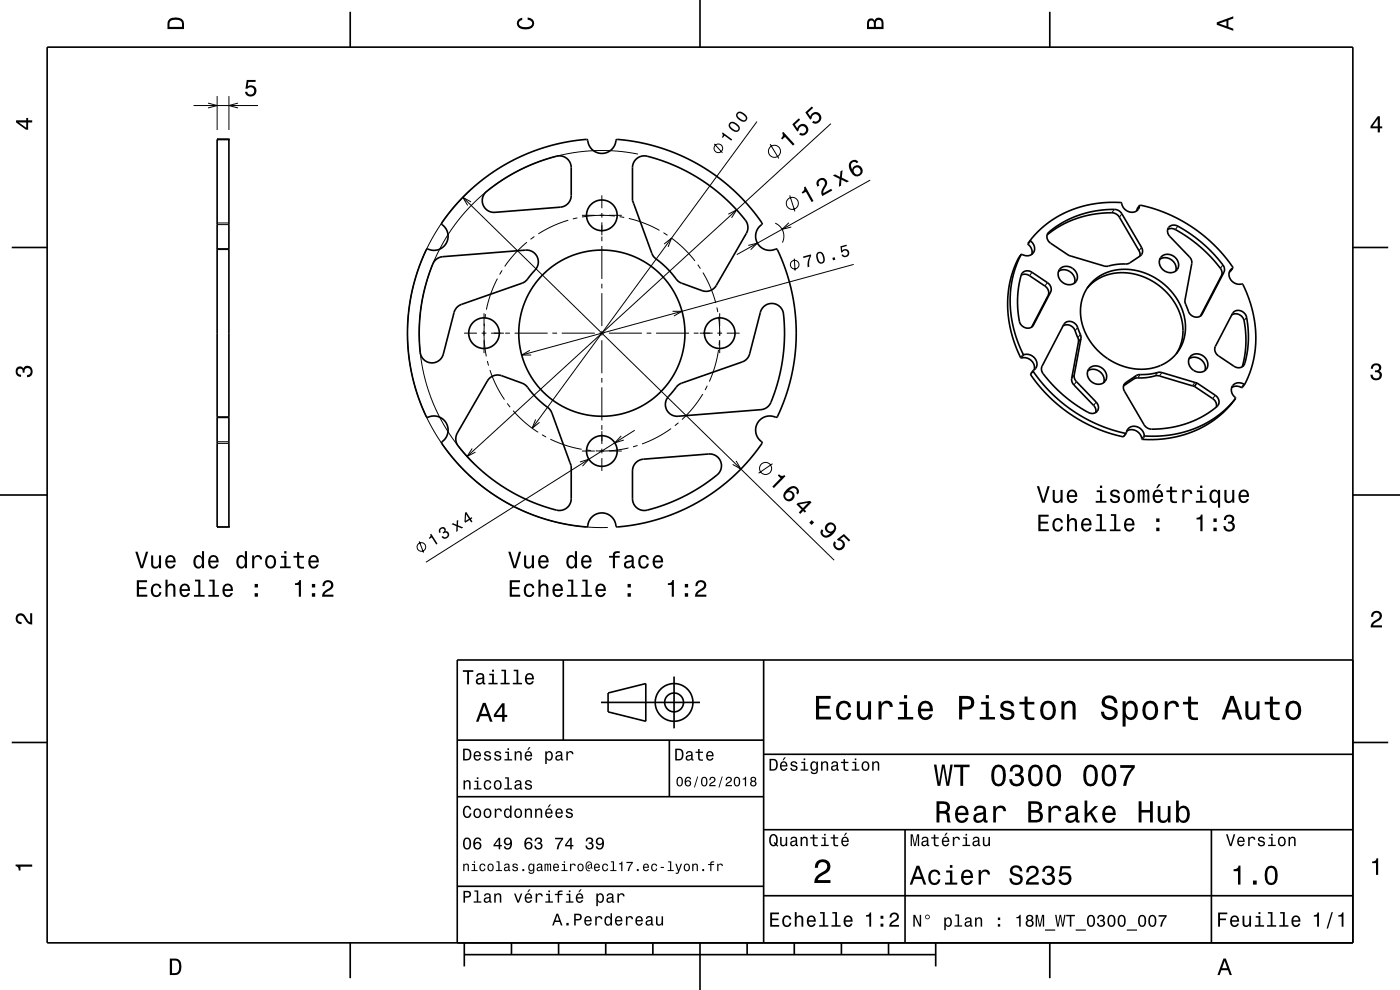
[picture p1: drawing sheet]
<svg xmlns="http://www.w3.org/2000/svg" width="297mm" height="210mm" viewBox="0 0 297 210" stroke-linecap="round" stroke-linejoin="round" font-family="sans-serif">
<g fill="none" stroke="#000" stroke-width=".21">
<path d="M41.1 22.4h13.6M44.1 21.9l2 .5-2 .5M46.1 20.4v7.2M46.1 29.6h2.5M48.6 20.4v7.2M50.5 21.9l-1.9 .5 1.9 .5M135.4 32.7l-3.3-.5-2.9-.2-2.8-.1-3.2 .3-3 .5-3.2 .7-3.3 1.1-2.7 1.2-2.7 1.4-2.7 1.7-2.6 2-2.3 2-2 2.2-2.1 2.5-1.7 2.5-1.6 2.8-1.3 2.7-1 2.8-.9 2.9-.7 3.2-.3 3.2-.2 3.2 .2 3.3 .4 3 .6 3.1 .9 2.9 1 2.6 1.3 2.9 1.5 2.6 1.7 2.5 1.7 2.2 2.3 2.4M151.5 30.5l1.8 1.9M160.6 25.8l-47.7 65M163.4 30.6l1.8 3M176.3 26.2l-77.2 70.6M184.6 38.2l-28.3 15.8"/>
<path d="M46.1 47.3h2.5M46.1 52.9h2.5M46.1 47.6h2.5M98.2 41.9l78.8 76.9M99.6 40.5l-2.3 2.3-1.9 2.2-1.9 2.7-1.6 2.5-1.4 2.7-1.4 3.2-.9 2.6-.8 3.1-.5 3-.4 3-.1 3 .2 3 .4 3.4 .6 3.2 .8 2.9 1 2.8 1.3 2.8 1.5 2.8 1.8 2.7 2 2.6 3.9 4.2 2.5 2.1 2.9 2 5.2 2.9 3 1.2 3.1 1 3.2 .7 3 .5 2.9 .3h3.2M99.9 42.8l-1.7-.9 1 1.7M105.5 59.1l-1.4 3.2-.9 3.4M106.5 57.4l-.5 .8M111.8 51.4l-2.7 2.6-2 2.5M113.4 50.2l-.8 .6M120.6 46.7l-3.6 1.3-2.8 1.6M122.5 46.2l-1 .2"/>
<path d="M123.5 45.7h2.7M127.2 45.7h1M127.7 41.4v2.8M127.7 45.2v1M127.7 47.2v2.7M127.7 50.2v1M127.7 52.2v7M129.2 45.7h2.7M130.4 45.8l-3.7-.1-3.2 .3M131.4 46l1 .1M133.4 46.3l3.3 1.1 3.2 1.5M140.8 49.4l.8 .5"/>
<path d="M140.9 51.8l1.6-1.3-.8 1.9M142.4 50.5l2.7 2.2 2.3 2.6M148 56.1l.6 .9M149.1 57.8l1.6 3.1 1.1 3.3M154.5 45.4l1.8-.9-1.1 1.7M158.7 52.1l2-.5-1.5 1.4M164.5 47.3a3 3 0 0 1 1.5 4.1M167.4 47.3l-1.5 1.3 2-.4M167.5 41.4l1.1 3.4M168.5 54.9l.2 2.5M181.1 56.1l-70.4 19.2M216.6 54l-.5 .7"/>
<path d="M218.6 51.1l-.5 .8M218.9 57.8l-.5 .7M222.2 60l-.5 .7M222.5 49.2l-.3 .5M236.4 44.4l-.5 .7M238 45.4l-.5 .7M241.7 43.6l-.5 .8M242.2 52.5l-.6 .7M249.9 48l-.6 .7M259.4 56.2l-.5 .7M259.6 57.8l-.5 .7M261.5 56.9l-.5 .7"/>
<path d="M98.5 70.7h2.7M102.2 70.7h1M102.7 66.4v2.8M102.7 70.2v1M102.7 72.2v2.7M102.8 68.6l-.1 3.5 .5 3.5M103 66.7l-.1 .9M103.4 76.6l.2 .9M103.9 78.5l1.2 3 1.9 3.3M104.2 70.7h2.7M107.2 70.7h1M109.2 70.7h7"/>
<path d="M112.4 74.3l-1.7 1h2M117.2 70.7h1M119.2 70.7h7M127.2 70.7h1M127.7 60.2v1M127.7 62.2v7M127.7 70.2v1M127.7 72.2v7M129.2 70.7h7M137.2 70.7h1M139.2 70.7h7M142.7 66h2l-1.7 1"/>
<path d="M147.2 70.7h1M148.5 70.7h2.7M152.1 65.2l.2 1M152.2 70.7h1M152.4 74.2l-.7 3.5-1.2 3.2M152.4 67.2l.3 4.1M152.6 72.3l-.1 .9M152.7 66.4v2.8M152.7 70.2v1M152.7 72.2v2.7M154.2 70.7h2.7M217 75.1l-.5 .7"/>
<path d="M217.3 75.2l-.6 .7M219.2 78.8l-.6 .7M219.2 68.9l-.2 .3M222.9 62l-.6 .7M227.9 79.5l-.5 .8M228.6 69.5l-.5 .7M229.2 70.9l-.5 .7M241 79.7l-.5 .7M241.9 79.4l-.5 .8M245.6 79l-.6 .7M246.5 79l-.5 .7M255 66.6l-.2 .3"/>
<path d="M264.1 77.1l-.5 .7M264.5 67.3l-.6 .7M46.1 94.1h2.5M46.1 93.7h2.5M46.1 88.4h2.5M100.2 95.1l-1.1 1.7 1.8-.9M107.6 85.6l.6 .8M108.9 87.1l2.6 2.7 2.6 1.9M113.6 89l-.7 1.8 1.6-1.2M115 92.2l.9 .5M116.8 93.2l3.2 1.3 3.4 .8M123 98l1.9-.6-1.3 1.5"/>
<path d="M123.5 95.7h2.7M124.4 95.5l1 .1M127.2 95.7h1M127.7 80.2v1M127.7 82.2v7M127.7 90.2v1M127.7 91.4v2.8M127.7 95.2v1M127.7 97.2v2.7M129.2 95.7h2.7M131.8 92.5l-1.4 1.4 1.9-.6M133.3 95l-3.4 .6h-3.5"/>
<path d="M134.7 91.3l-44.3 28M135.2 94.5l-.9 .3M142.4 90.9l-3 1.9-3.2 1.4M143.9 89.7l-.7 .6M149.1 83.6l-2 2.9-2.4 2.5M150 81.8l-.4 .9M156.2 97.8l1 1.7-1.8-1M163.9 98.4l-3 2M228.4 80.9l-.6 .8M232.5 85.3l-.5 .7M238.8 91.9l-.5 .8M238.9 81.1l-.5 .7"/>
<path d="M242.7 92.3l-.5 .7M242.9 92.5l-.5 .7M253.5 81.1l-.5 .7M257.8 83.8l-.5 .8M262.1 84.5l-.5 .7M263.9 81.5l-.5 .7M46.1 111.8h2.5M88.9 114.8l.9 2.4"/>
<circle cx="152.4" cy="31.5" r=".91"/>
<circle cx="164.3" cy="32.1" r="1.28"/>
<circle cx="168.1" cy="43.1" r="1.28"/>
<circle cx="168.6" cy="56.1" r=".92"/>
<circle cx="162.4" cy="99.4" r="1.28"/>
<circle cx="89.4" cy="116" r=".92"/>
</g>
<g fill="none" stroke="#000" stroke-width=".35">
<path d="M10 10h277v190h-277zM74.3 2.5v7.5M148.5 0v10M222.7 2.5v7.5M46.1 29.6h2.5v82.2h-2.5zM135 33.7a3.3 3.3 0 0 1 3.6-.2l4.9 1.8 4.8 2.6 4.3 3.1 3.8 3.6a10.2 10.2 0 0 1 2.2 3.2l.1 .8-.4 .9-6.3 11.1a2.5 2.5 0 0 1-3.1 1.1l-4.3-1.6a9.7 9.7 0 0 1-2.6-2.6l-3-2.7-.6-.8-4.2-11.4v-7a2.52 2.52 0 0 1 .8-1.9zM2.5 52.5h7.5M46.1 52.8h2.5M92.4 55.2l.6-.5 .9-.3 17.6-1.3a2.58 2.58 0 0 1 2.6 1.8 2.58 2.58 0 0 1-1.1 2.9l-1.2 1.6-.8 .6-13.1 4.6a2.49 2.49 0 0 0-1.6 1.7l-2.2 8.8a2.54 2.54 0 0 1-3 1.8 2.54 2.54 0 0 1-2-2.8l-.1-5 .5-5 1.2-5.1 1.1-3zM98.3 41.8l2.3-2.2 3.2-2.5 2.9-1.9 3.1-1.7 3.4-1.5 3.4-1 3.9-.9 3.4-.5a.56 .56 0 0 1 .7 0 .56 .56 0 0 1 .2 .7 3 3 0 0 0 3.2 2.2 3 3 0 0 0 2.7-2.8h1.4l3 .4 4.3 1 4.5 1.7 4 2 3.8 2.4 3.7 3 3.3 3.3 2.7 3.4a.56 .56 0 0 1 .3 .6 .56 .56 0 0 1-.5 .5 3 3 0 0 0-.3 3.9 3 3 0 0 0 3.8 .9l.5 .7 1.1 2.8 1.5 4.8 .8 4.7 .3 4.7-.2 4.7-.8 4.5-1.2 4.3-1.6 4a.56 .56 0 0 1-.3 .5 .56 .56 0 0 1-.7-.2 3 3 0 0 0-3.6 1.7 3 3 0 0 0 1.2 3.8l-.4 .8-2 2.6-3.1 3.2-3.8 3.3-3.7 2.5-4 2-4.2 1.7-4.4 1.1-4.7 .7a.56 .56 0 0 1-.6 0 .56 .56 0 0 1-.2-.6 3 3 0 0 0-3.3-2.3 3 3 0 0 0-2.7 2.9h-1.3l-3-.5-4.4-1-4.2-1.5-4.3-2.1-4.2-2.7-3.3-2.7-3.3-3.4-2.6-3.3a.56 .56 0 0 1-.3-.6 .56 .56 0 0 1 .5-.5 3 3 0 0 0 .3-4 3 3 0 0 0-3.9-.9l-.4-.7-1.2-2.8-1.4-4.7-.9-4.7-.3-4.8 .3-4.7 .7-4.2 1.3-4.6 1.5-3.9a.56 .56 0 0 1 .4-.6 .56 .56 0 0 1 .6 .2 3 3 0 0 0 3.6-1.7 3 3 0 0 0-1.1-3.8l1.6-2.3zM103 40.8l2.8-2.1 3-1.9 3.4-1.6 3.5-1.4a8.4 8.4 0 0 1 3.7-.6 2.49 2.49 0 0 1 1.8 2.4v5.9a2.5 2.5 0 0 1-2.3 2.4l-13.9 1.1a2.5 2.5 0 0 1-2.5-1.4 2.5 2.5 0 0 1 .5-2.8zM216.1 54.7l-1.1 2.4-.6 2.2-.5 2.4-.1 2.4 .1 2.9 .4 2.5 .7 2.7 1 2.6a1.15 1.15 0 0 0 .9 1.1 2.15 2.15 0 0 1 2.5 2.6"/>
<path d="M216.1 54.7h.1M216.6 54l-1.1 2.5-.7 2.3-.4 2.6-.1 2.6 .2 2.7 .5 2.7 .9 2.9 .9 2.2a.7 .7 0 0 0 .3 .7 .7 .7 0 0 0 .8-.1 1.92 1.92 0 0 1 1.9 1.3 1.92 1.92 0 0 1-.6 2.2M216.6 54h.1M216.6 54l-.5 .7M216.6 58.4a1.66 1.66 0 0 1 1.8 .1l3.3 2.2a1.62 1.62 0 0 1 .6 2l-3.4 6.7M217 57.8a1.58 1.58 0 0 1 1.9 0l3.3 2.2a1.61 1.61 0 0 1 .7 2l-3.7 6.9a1.77 1.77 0 0 1-2 .5 1.77 1.77 0 0 1-1-1.9l-.3-2.7v-2.6l.6-3.2zM218.6 50.9l-.5 .7v.3a1.99 1.99 0 0 1 .8 2.1M218.6 50.9v.2a1.69 1.69 0 0 1 .7 2.4 1.69 1.69 0 0 1-2.5 .5h-.2M218.6 50.9h.1M222.1 49.8l2.6-1.8 2.7-1.3 2.8-.9 2.9-.5a9 9 0 0 1 3.7 .1l.7 .7 4.2 7.1 .1 1.1M222.4 49.4l2.5-1.9 2.7-1.3 2.9-1 3.1-.6a9.1 9.1 0 0 1 3.7 .1l.7 .7 4.2 7.1a1.35 1.35 0 0 1-.3 1.8l-2.6 1.7-2.3 .1-2.5 .4-7.7-2.3-3.9-2.6a1.55 1.55 0 0 1-.5-2.2zM224.6 57.6a2.29 2.29 0 0 1 2.5 .1 2.29 2.29 0 0 1 .8 2.3"/>
<path d="M224.9 57a2.21 2.21 0 0 1 2.8 .1 2.21 2.21 0 0 1 .5 2.7 2.18 2.18 0 0 1-2.9 0 2.18 2.18 0 0 1-.4-2.8zM231.7 59.8a11 11 0 0 1 13.7-.6l1.8 1.3 1.5 1.6 1.3 1.8 .9 2.2a9 9 0 0 1-9.8 12.2l-1.9-.3-1.8-.6-2-1.1-1.5-1-1.4-1.4-1.3-1.5-.9-1.7-.7-2a9.1 9.1 0 0 1 2.1-8.9zM241.8 43.6l2.4 .5 3.3 1.1 2.6 1.3 3 1.8 2.6 2 2.4 2.2 2.1 2.4 1.3 2M241.8 43.6a1.8 1.8 0 0 1-1.5 1.5 1.8 1.8 0 0 1-1.9-.9l-.6-1.2-1.7-.1-4.1 .4-3.7 .9-2.6 1.1-2.6 1.5-2.7 2.1-1.8 2M241.8 43.6l-.6 .7-.1 .4M246 55a2.29 2.29 0 0 1 2.5 .1 2.29 2.29 0 0 1 .9 2.4M246.4 54.4a2.2 2.2 0 0 1 2.8 .1 2.2 2.2 0 0 1 .4 2.8 2.21 2.21 0 0 1-2.8 0 2.21 2.21 0 0 1-.5-2.7zM247.7 48.7a2.59 2.59 0 0 1 2.7 .6l2.3 1.5 2.2 1.8 1.9 1.9 1.8 2a1.75 1.75 0 0 1 .5 2l-4.4 8.5M248 48.2a2.07 2.07 0 0 1 2.7 .3l2.3 1.5 2.4 1.8 2 1.9 1.7 2.1a1.74 1.74 0 0 1 .5 2l-4.6 8.8a1.74 1.74 0 0 1-1.9 .6 1.74 1.74 0 0 1-1.2-1.6l-.5-1.7 1.4-8v-.7l-.5-.7-4.1-4.3a1.49 1.49 0 0 1-.2-2zM261.5 56.9a1.88 1.88 0 0 0-.7 2 1.88 1.88 0 0 0 1.8 1.4h.2a.71 .71 0 0 1 .8 0 .71 .71 0 0 1 .3 .6l1.1 2.7 .8 2.6 .5 2.8 .1 2.6-.1 2.7-.5 2.6-.7 2.4-1 2.2M261.5 56.9l-.7 .8M287 52.5h7.5"/>
<path d="M219.2 78.6l-.6 .9 2 2.5 2.9 3.1 3.5 2.7 3.9 2.3 3.9 1.6 3.5 1 .6-.8M219.2 78.6l1.1 1.8 2.5 2.7 2.2 2.1 2.8 2.1 2.5 1.5 3.2 1.5 3.2 1.1 2.2 .5M225.5 69.1a1.95 1.95 0 0 1 2.8 1.7l.4 1.1 .1 .6M225.9 68.5a1.92 1.92 0 0 1 2.9 1.6l.5 1v.7l-1.4 7.7v.7l.5 .7 4.1 4.4a1.41 1.41 0 0 1 .2 2 1.41 1.41 0 0 1-2.1 .1l-2.5-1.6-2.6-2-2-1.9-1.9-2.3a1.74 1.74 0 0 1-.5-1.9zM228.8 72.5l-1.4 7.8v.6l.4 .8 4.2 4.3a1.61 1.61 0 0 1 .5 1.5M229.3 71.8l-.5 .7M230.6 61.1a10.6 10.6 0 0 1 13.1-1.9l1.5 .9 1.4 1 1.4 1.4 1 1.4 .8 1.5 .7 1.5 .3 1.6 .2 1.7a8.9 8.9 0 0 1-1.5 4.9M230.8 78.7a2.29 2.29 0 0 1 2.5 .1 2.29 2.29 0 0 1 .8 2.4M231.2 78.1a2.2 2.2 0 0 1 2.8 .1 2.2 2.2 0 0 1 .4 2.8 2.21 2.21 0 0 1-2.8 0 2.21 2.21 0 0 1-.6-2.8zM252.2 76.1a2.29 2.29 0 0 1 2.5 .2 2.29 2.29 0 0 1 .9 2.3M252.6 75.5a2.19 2.19 0 0 1 2.8 .2 2.19 2.19 0 0 1 .4 2.8 2.21 2.21 0 0 1-2.8-.1 2.21 2.21 0 0 1-.5-2.7zM261.3 66.8a1.93 1.93 0 0 1 2.8 2l.2 2.3v2.2l-.3 2.4-.5 2.1"/>
<path d="M261.7 66.2a1.91 1.91 0 0 1 2.1 0 1.91 1.91 0 0 1 .8 1.9l.2 3.6-.3 3.3a4.9 4.9 0 0 1-1 2.8 1.66 1.66 0 0 1-1.7-.1l-3.3-2.2a1.62 1.62 0 0 1-.7-2zM46.1 88.5h2.5M103.7 80.4a2.51 2.51 0 0 1 2.7-.7l4.3 1.6a9.7 9.7 0 0 1 2.6 2.6l3.1 2.7 .6 .8 4.2 11.4v7a2.62 2.62 0 0 1-3.9 2.2l-5-1.7-4.9-2.6-4.6-3.3-3.8-3.7a10.2 10.2 0 0 1-2.3-3.2l.1-1 .2-.7zM134.9 98.1l.9-.5 .7-.2 13.9-1.1a2.56 2.56 0 0 1 2.6 1.9 2.56 2.56 0 0 1-1.4 3l-2.7 1.9-2.8 1.7-3.4 1.6-3 1.1a8.4 8.4 0 0 1-3.7 .7 2.49 2.49 0 0 1-1.8-2.4v-5.9a2.5 2.5 0 0 1 .7-1.8zM143.8 81.8l.8-.5 12.8-4.5a2.48 2.48 0 0 0 1.6-1.8l2.3-8.8a2.54 2.54 0 0 1 3-1.8 2.54 2.54 0 0 1 2 2.8l.1 4-.2 4-.7 4-1.1 3.8a8.6 8.6 0 0 1-1.6 3.4l-.6 .3-.8 .2-17.5 1.4a2.58 2.58 0 0 1-2.7-1.8 2.58 2.58 0 0 1 1.1-3zM238.4 81.8l2.5-1.6 2.3-.1 2.3-.4 7.9 2.3M238.7 81.3l2.7-1.8 2.1-.1 2.7-.4 7.7 2.2 3.9 2.6a1.57 1.57 0 0 1 .8 1.5 1.57 1.57 0 0 1-1 1.4l-2.3 1.5-2.6 1.3-2.5 .8-3.1 .6a9 9 0 0 1-3.7-.1l-.7-.7-4.2-7.1a1.38 1.38 0 0 1 .2-1.7zM253.4 82l3.9 2.6a1.71 1.71 0 0 1 .7 1.7M253.9 81.2l-.5 .8M261.6 85.2l-2 2.2-1.8 1.5-2.3 1.5-2.4 1.1-2.7 .9-2.5 .6-2.9 .2h-2.7a2.29 2.29 0 0 0-3.3-1.8M261.6 85.2h.1M262.1 84.5l-1.8 2-1.9 1.7-2.2 1.4-2.6 1.2-2.5 .9-2.9 .6-2.5 .2h-2.8a2.28 2.28 0 0 0-3.4-1.8l-.4 .5-.2 .7"/>
<path d="M262.1 84.5h.1M262.1 84.5l-.5 .7M264.1 81.5h-.2a1.7 1.7 0 0 0-2.5 .4 1.7 1.7 0 0 0 .7 2.4v.2M264.1 81.5l-.6 .7h-.1a1.91 1.91 0 0 0-2.1 0M0 105h10M287 105h10M119.5 140v17M162 140v60M287 140h-190v60M2.5 157.5h7.5M97 157h65M127.5 149h21"/>
<path d="M129 147l8-2v8l-8-2zM142 157v12M143 143.5v11M287 157.5h7.5M97 169h65M162 176h125M162 160h125M192 176v24M257 176v24M97 188h65M162 190h125M74.3 200v7.5"/>
<path d="M98.5 202.5h100M98.5 200v5M108.5 200v2.5M118.5 200v2.5M128.5 200v2.5M138.5 200v2.5M148.5 200v10M158.5 200v2.5M168.5 200v2.5M178.5 200v2.5M188.5 200v2.5M198.5 200v5"/>
<path d="M222.7 200v7.5"/>
<circle cx="127.7" cy="45.7" r="3.2"/>
<circle cx="102.7" cy="70.7" r="3.2"/>
<circle cx="127.7" cy="70.7" r="17.6"/>
<circle cx="152.7" cy="70.7" r="3.2"/>
<circle cx="127.7" cy="95.7" r="3.2"/>
<circle cx="143" cy="149" r="2"/>
<circle cx="143" cy="149" r="4"/>
</g>
<g fill="#000">
<path d="M36 4a2.18 2.18 0 0 0-.5 2.2h3.5v-1.2a1.43 1.43 0 0 0-1.7-1.3zM36.3 4.4a2.15 2.15 0 0 1 2.2 .3l.1 1h-2.6v-1z" fill-rule="evenodd"/>
<path d="M52.4 17h1.8v.4h-1.5l-.2 .9a1.21 1.21 0 0 1 1.8 .6 1.21 1.21 0 0 1-.8 1.6 1.21 1.21 0 0 1-1.5-1h.4a.79 .79 0 0 0 1.1 .5 .79 .79 0 0 0 .4-1.1 .79 .79 0 0 0-1.1-.3l-.3 .2h-.4z" fill-rule="evenodd"/>
<path d="M109.9 4.2l.9-.4v.4a.7 .7 0 0 0-.7 .5 .7 .7 0 0 0 .3 .8 1.7 1.7 0 0 0 2.5-.5 .9 .9 0 0 0-1-.8v-.5a1.24 1.24 0 0 1 1.4 1.1 1.24 1.24 0 0 1-1 1.4 2.22 2.22 0 0 1-2.5-.7l-.2-.5z" fill-rule="evenodd"/>
<path d="M184.2 4.2l-.3 .7v1.3h3.5v-1.3a.98 .98 0 0 0-.7-1.1 .98 .98 0 0 0-1.2 .6 .84 .84 0 0 0-1.3-.2zM184.5 4.5a.54 .54 0 0 1 .6-.1 .54 .54 0 0 1 .3 .6v.7h-1zM185.9 4.4a.62 .62 0 0 1 .8-.1 .62 .62 0 0 1 .3 .6v.8h-1.2z" fill-rule="evenodd"/>
<path d="M258.1 4.7v.6l3.5 1.2v-.4l-1-.4v-1.4l1-.4v-.4zM258.6 5l1.6-.5v1z" fill-rule="evenodd"/>
<path d="M3.4 25.5v.5l2.1 1.5h.5v-1.5h.8v-.5h-.8v-.5h-.4v.5zM4 26h1.6v1.1z" fill-rule="evenodd"/>
<path d="M153.3 28.1l-.1 .2a.55 .55 0 0 1 0 .8l.2 .2 .3-.5 1.4 1 .2-.2zM154.7 26.1a1.44 1.44 0 0 0 1.8 1.8 .81 .81 0 0 0 .2-1.3l-.4-.4a1.08 1.08 0 0 0-1.6-.1zM155 26.3l.2-.1a1.69 1.69 0 0 1 1.5 1.1l-.3 .4a1.68 1.68 0 0 1-1.5-1.1zM156.3 24a1.44 1.44 0 0 0 1.8 1.8 .81 .81 0 0 0 .2-1.4l-.4-.3a1.08 1.08 0 0 0-1.6-.1zM156.5 24.2l.2-.2a1.69 1.69 0 0 1 1.5 1.1l-.2 .4a1.68 1.68 0 0 1-1.6-1.1z" fill-rule="evenodd"/>
<path d="M165.9 28.2a.77 .77 0 0 1-.2 1.1l.2 .3 .6-.6 1.7 1.9 .4-.3-2.4-2.6zM168.1 26.4l1 1.5 .3-.3a.8 .8 0 0 1 .8-1 .8 .8 0 0 1 .8 1 .8 .8 0 0 1-1.2 .6l-.3 .3a1.21 1.21 0 0 0 1.8-.3 1.21 1.21 0 0 0-.5-1.7 1.21 1.21 0 0 0-1.7 .7l-.5-.8 1.1-1-.2-.3zM170.8 23.8l1.1 1.6 .3-.3a.79 .79 0 0 1 .7-.9 .79 .79 0 0 1 .8 .8 .79 .79 0 0 1-.9 .8l-.2-.2-.3 .4a1.21 1.21 0 0 0 1.8-.3 1.21 1.21 0 0 0-.5-1.8 1.21 1.21 0 0 0-1.7 .8l-.5-.8 1.1-1-.3-.3z" fill-rule="evenodd"/>
<path d="M176.7 37.2l1.4 .8-.1 1.6 .4-.2 .1-1.3 1.1 .6 .5-.3-1.5-.7 .1-1.6-.4 .2-.1 1.2-1.1-.5zM180.4 34.3a2.12 2.12 0 0 0 1.5 3.1 1.16 1.16 0 0 0 1.1-1 1.16 1.16 0 0 0-.9-1.3 1.16 1.16 0 0 0-1.3 .8 1.03 1.03 0 0 1 .1-1.5 .58 .58 0 0 1 .8 .2l.4-.2a1.04 1.04 0 0 0-1.7-.1zM181.1 36.3a.75 .75 0 0 1 1.4 0 .75 .75 0 0 1-1.4 0z" fill-rule="evenodd"/>
<path d="M292.3 24.7l-1.6 2.1v.4h1.6v.9h.4v-.9h.5v-.4h-.5v-2.1zM292.3 25.2v1.6h-1.1z" fill-rule="evenodd"/>
<path d="M170.4 54.4v.3l1.4-.3a3.7 3.7 0 0 0-.5 2.3l.4-.1a3.7 3.7 0 0 1 .4-2.3l-.1-.3zM173.4 53.6a1.74 1.74 0 0 0 .6 2.3 .81 .81 0 0 0 1-.9l-.1-.6a1.09 1.09 0 0 0-1.2-1zM173.6 53.8l.4-.1a1.69 1.69 0 0 1 .5 1.8l-.4 .1a1.69 1.69 0 0 1-.5-1.8zM176.6 54.7l.1 .5 .5-.1-.1-.5zM178.3 52.2l.1 1.4 .3-.1a.57 .57 0 0 1 .8-.4 .57 .57 0 0 1 .2 .9 .57 .57 0 0 1-.9 0l-.3 .1a.87 .87 0 0 0 1.2 .4 .87 .87 0 0 0 .3-1.3 .87 .87 0 0 0-1.3-.1l-.1-.6 1.1-.3-.1-.3z" fill-rule="evenodd"/>
<path d="M170.6 39.7a.77 .77 0 0 1-.5 1.1l.2 .3 .7-.4 1.2 2.2 .4-.3-1.7-3zM173.4 38.2a1.15 1.15 0 0 0 0 1.4l.4-.2a.7 .7 0 0 1 .1-1 .7 .7 0 0 1 .9 0 .7 .7 0 0 1 0 1 1.8 1.8 0 0 0-.4 2.2l2.1-1.2-.2-.4-1.6 1a2.21 2.21 0 0 1 .7-1.8 1.11 1.11 0 0 0-.5-1.4 1.11 1.11 0 0 0-1.5 .4z" fill-rule="evenodd"/>
<path d="M291.1 77.4a1.08 1.08 0 0 1 1.4-.2 1.08 1.08 0 0 1 .4 1.2l-.3 .3a1.06 1.06 0 0 1 .5 1.3 1.06 1.06 0 0 1-1.2 .7 1.1 1.1 0 0 1-1.2-1.2h.5a.71 .71 0 0 0 1 .8 .71 .71 0 0 0 .1-1.3h-.6v-.4a.61 .61 0 0 0 .8-.3 .61 .61 0 0 0-.2-.8 .61 .61 0 0 0-.9 .2l-.1 .5h-.5z" fill-rule="evenodd"/>
<path d="M3.6 78a.86 .86 0 0 1 1.4 .2 1.06 1.06 0 0 1 1.2-.6 1.06 1.06 0 0 1 .7 1.2 1.1 1.1 0 0 1-1.2 1.2v-.4a.71 .71 0 0 0 .8-1 .71 .71 0 0 0-1.3-.1v.6h-.4a.61 .61 0 0 0-.3-.8 .61 .61 0 0 0-.8 .2 .61 .61 0 0 0 .2 .8l.6 .2v.4a1.15 1.15 0 0 1-1.2-.6 1.15 1.15 0 0 1 .3-1.3z" fill-rule="evenodd"/>
<path d="M28.7 117l1.1 3.5h.5l1.1-3.5h-.4l-.9 3-.9-3zM32.1 117.8v1.8a.89 .89 0 0 0 .6 1 .89 .89 0 0 0 1-.5v.4h.5v-2.7h-.5v1.6a.65 .65 0 0 1-.4 .8 .65 .65 0 0 1-.8-.3v-2.1zM35.3 118.1a1.54 1.54 0 0 0 .8 2.5 1.06 1.06 0 0 0 1.1-.8h-.4l-.2 .3-.4 .1a.76 .76 0 0 1-.7-.9h1.8a1.17 1.17 0 0 0-.5-1.4 1.17 1.17 0 0 0-1.5 .2zM35.7 118.3a.66 .66 0 0 1 .8-.1 .66 .66 0 0 1 .3 .7h-1.3zM41.3 118.1a1.58 1.58 0 0 0 .8 2.5l.4-.1 .3-.4v.4h.5v-3.6h-.4v1.3a.89 .89 0 0 0-1.6-.1zM41.7 118.4a.62 .62 0 0 1 .6-.3 .62 .62 0 0 1 .5 .6 1.11 1.11 0 0 1-.7 1.5 1.19 1.19 0 0 1-.4-1.8zM44.4 118.1a1.54 1.54 0 0 0 .8 2.5 1.06 1.06 0 0 0 1.1-.8h-.4l-.2 .3-.4 .1a.75 .75 0 0 1-.7-.9h1.8a1.16 1.16 0 0 0-.5-1.4 1.16 1.16 0 0 0-1.5 .2zM44.8 118.3a.66 .66 0 0 1 .8-.1 .66 .66 0 0 1 .3 .7h-1.3zM50.4 118.1a1.58 1.58 0 0 0 .8 2.5l.4-.1 .4-.4v.4h.4v-3.6h-.4v1.3a.89 .89 0 0 0-1.6-.1zM50.8 118.4a.62 .62 0 0 1 .6-.3 .62 .62 0 0 1 .5 .6 1.11 1.11 0 0 1-.6 1.5 1.19 1.19 0 0 1-.5-1.8zM53.5 117.8v2.7h.4v-1.5a.66 .66 0 0 1 .4-.8 .66 .66 0 0 1 .8 .2l.1 .3h.4a.89 .89 0 0 0-.7-1 .89 .89 0 0 0-1 .6v-.5zM56.5 118.1a1.53 1.53 0 0 0 .9 2.5 1.48 1.48 0 0 0 1.2-1.4 1.48 1.48 0 0 0-1.2-1.5l-.5 .1zM56.9 118.4a.67 .67 0 0 1 .7-.3 .67 .67 0 0 1 .5 .6 1.11 1.11 0 0 1-.7 1.5 1.17 1.17 0 0 1-.5-1.8zM59.6 117.9v.4h.7v1.9h-.9v.3h2.3v-.3h-.9v-2.3zM60.3 116.9v.5h.5v-.5zM63 117.1v.8h-.7v.4h.7l.1 1.8a1.05 1.05 0 0 0 1.4 .5v-.4a.68 .68 0 0 1-1-.3v-1.6h1v-.4h-1v-.8zM65.7 118.1a1.54 1.54 0 0 0 .8 2.5 1.06 1.06 0 0 0 1.1-.8h-.5l-.2 .3-.3 .1a.76 .76 0 0 1-.7-.9h1.7a1.17 1.17 0 0 0-.5-1.4 1.17 1.17 0 0 0-1.4 .2zM66.1 118.3a.66 .66 0 0 1 .7-.1 .66 .66 0 0 1 .4 .7h-1.3z" fill-rule="evenodd"/>
<path d="M91.3 113.3a.55 .55 0 0 1-.3 .8l.1 .2 .5-.3 .9 1.5 .3-.2-1.3-2.1zM93.2 112.2l-.1 .5 .1 .4 .3-.2a.44 .44 0 0 1-.1-.6 .44 .44 0 0 1 .6-.1 .44 .44 0 0 1 .2 .5l-.3 .2 .2 .3a.52 .52 0 0 1 .7-.1 .52 .52 0 0 1 0 .7 .52 .52 0 0 1-.7 .1l-.2-.2-.2 .2a.84 .84 0 0 0 1.3 .1 .84 .84 0 0 0-.3-1.3h-.2a.69 .69 0 0 0-.4-.9 .69 .69 0 0 0-.9 .4z" fill-rule="evenodd"/>
<path d="M95.8 111.2l1 .4v1.2l.3-.2v-.9l.8 .4 .4-.2-1.1-.5v-1.1l-.3 .2v.8l-.8-.3zM98.6 108.8l-.1 1.8 .2 .3 .9-.6 .4 .5 .2-.1-.3-.6 .3-.2-.2-.2-.3 .2-.8-1.3zM98.9 109.1l.6 1-.7 .4z" fill-rule="evenodd"/>
<path d="M107.8 117l1.1 3.5h.5l1.2-3.5h-.5l-.9 3-.9-3zM111.2 117.8v1.8a.89 .89 0 0 0 .6 1 .89 .89 0 0 0 1.1-.5v.4h.4v-2.7h-.5v1.6a.64 .64 0 0 1-.4 .8 .64 .64 0 0 1-.8-.3v-2.1zM114.5 118.1a1.54 1.54 0 0 0 .8 2.5 1.05 1.05 0 0 0 1-.8h-.4l-.2 .3-.4 .1a.75 .75 0 0 1-.7-.9h1.8a1.16 1.16 0 0 0-.5-1.4 1.16 1.16 0 0 0-1.4 .2zM114.8 118.3a.66 .66 0 0 1 .8-.1 .66 .66 0 0 1 .3 .7h-1.3zM120.4 118.1a1.57 1.57 0 0 0 .8 2.5l.4-.1 .4-.4v.4h.4v-3.6h-.4v1.3a.89 .89 0 0 0-1.6-.1zM120.8 118.4a.62 .62 0 0 1 .7-.3 .62 .62 0 0 1 .4 .6 1.11 1.11 0 0 1-.6 1.5 1.19 1.19 0 0 1-.5-1.8zM123.6 118.1a1.54 1.54 0 0 0 .8 2.5 1.06 1.06 0 0 0 1.1-.8h-.5l-.2 .3-.4 .1a.75 .75 0 0 1-.7-.9h1.8a1.17 1.17 0 0 0-.5-1.4 1.17 1.17 0 0 0-1.4 .2zM123.9 118.3a.66 .66 0 0 1 .8-.1 .66 .66 0 0 1 .3 .7h-1.3zM129.2 117.9v.4h.8v2.2h.5v-2.2h1v-.4h-1v-.4l.3-.2h.7v-.4a1.04 1.04 0 0 0-1.5 .8v.2zM132.7 118l-.2 .6h.4a.55 .55 0 0 1 .6-.5 .55 .55 0 0 1 .4 .8h-.2a1.14 1.14 0 0 0-1.3 .9 .73 .73 0 0 0 .8 .8l.4-.1 .5-.3 .1 .3h.5v-.3l-.2-.1-.1-1.6a1.02 1.02 0 0 0-.6-.8 1.02 1.02 0 0 0-1.1 .3zM132.9 119.5l1.1-.3a.77 .77 0 0 1-.2 .8 .77 .77 0 0 1-.9 .1zM135.7 118.1a1.53 1.53 0 0 0 .8 2.5 1.05 1.05 0 0 0 1.1-1h-.4a.67 .67 0 0 1-.6 .6 .67 .67 0 0 1-.7-.6 1.12 1.12 0 0 1 .7-1.5 .6 .6 0 0 1 .6 .6h.4a1.09 1.09 0 0 0-.7-.9 1.09 1.09 0 0 0-1.2 .3zM138.7 118.1a1.54 1.54 0 0 0 .8 2.5 1.06 1.06 0 0 0 1.1-.8h-.4l-.2 .3-.4 .1a.75 .75 0 0 1-.7-.9h1.8a1.16 1.16 0 0 0-.5-1.4 1.16 1.16 0 0 0-1.5 .2zM139.1 118.3a.66 .66 0 0 1 .8-.1 .66 .66 0 0 1 .3 .7h-1.3z" fill-rule="evenodd"/>
<path d="M165.2 100.6l-.2 .3 .6 .5-1.8 1.8 .4 .3 2.4-2.5-.2-.2a.77 .77 0 0 1-1.2-.2zM166.8 103.9a1.26 1.26 0 0 0-.5 1.9 1.26 1.26 0 0 0 1.9 .2 1.11 1.11 0 0 0 .3-1.3 1.11 1.11 0 0 0-1.1-.6 1.02 1.02 0 0 1 1.4-.4 .58 .58 0 0 1 .1 .9l.3 .3a1.18 1.18 0 0 0-.2-1.5 1.18 1.18 0 0 0-1.6 0zM166.6 105.1a.75 .75 0 0 1 1.5 0 .75 .75 0 0 1-1.5 0zM169.3 106.7l-.3 .3 1.1 1.1-.7 .6 .4 .3 .6-.6 .3 .3 .3-.2-.3-.4 1.5-1.5-.4-.4zM169.5 107l1.9-.3-1.1 1.1zM172.2 110.3l-.5 .6 .5 .5 .5-.6zM175.4 111.2a1.1 1.1 0 0 0-.3 1.2 1.1 1.1 0 0 0 1.1 .7 1.03 1.03 0 0 1-1.5 .3 .56 .56 0 0 1 0-.8l-.4-.3a1.18 1.18 0 0 0 .3 1.5 1.18 1.18 0 0 0 1.5 0 1.77 1.77 0 0 0 .9-2.6 1.12 1.12 0 0 0-1.6 0zM175.5 112a.75 .75 0 0 1 1.5 0 .75 .75 0 0 1-1.5 0zM177 114.8a1.21 1.21 0 0 0 .3 1.8 1.21 1.21 0 0 0 1.8-.6 1.21 1.21 0 0 0-.9-1.6l.8-.6 1.1 1.1 .3-.3-1.4-1.3-1.5 1.1 .3 .3a.79 .79 0 0 1 1 .7 .79 .79 0 0 1-.8 .8 .79 .79 0 0 1-.8-.8l.1-.3z" fill-rule="evenodd"/>
<path d="M220.3 109.2v3.5h2.2v-.4h-1.8v-1.2h1.6v-.4h-1.6v-1.1h1.8v-.4zM223.6 110.3a1.52 1.52 0 0 0 .8 2.5 1.05 1.05 0 0 0 1.1-1.1h-.4a.67 .67 0 0 1-.7 .7 .67 .67 0 0 1-.7-.6 1.11 1.11 0 0 1 .7-1.5 .6 .6 0 0 1 .7 .6h.4a1.09 1.09 0 0 0-.8-1 1.09 1.09 0 0 0-1.1 .4zM226.4 109.1v3.6h.4v-1.6a.63 .63 0 0 1 .4-.8 .63 .63 0 0 1 .8 .4v2h.5v-1.8a.88 .88 0 0 0-.6-1 .88 .88 0 0 0-1.1 .5v-1.3zM229.6 110.3a1.54 1.54 0 0 0 .8 2.5 1.06 1.06 0 0 0 1.1-.9h-.4l-.2 .4-.4 .1a.76 .76 0 0 1-.7-.9h1.8a1.17 1.17 0 0 0-.5-1.4 1.17 1.17 0 0 0-1.5 .2zM230 110.5a.66 .66 0 0 1 .8-.2 .66 .66 0 0 1 .3 .8h-1.3zM232.6 109.1v.3h.7v2.9h-.9v.4h2.3v-.4h-.9v-3.2zM235.7 109.1v.3h.7v2.9h-1v.4h2.3v-.4h-.9v-3.2zM238.7 110.3a1.54 1.54 0 0 0 .8 2.5 1.06 1.06 0 0 0 1.1-.9h-.4l-.2 .4-.4 .1a.76 .76 0 0 1-.7-.9h1.8a1.17 1.17 0 0 0-.5-1.4 1.17 1.17 0 0 0-1.5 .2zM239.1 110.5a.66 .66 0 0 1 .8-.2 .66 .66 0 0 1 .3 .8h-1.3zM245.3 111.9v.8h.7v-.8zM245.3 110v.7h.7v-.7z" fill-rule="evenodd"/>
<path d="M220 103.1l1.1 3.5h.5l1.1-3.5h-.5l-.9 3-.9-3zM223.3 103.9v1.8a.89 .89 0 0 0 .6 1 .89 .89 0 0 0 1.1-.5v.4h.4v-2.7h-.4v1.6a.65 .65 0 0 1-.4 .8 .65 .65 0 0 1-.8-.3v-2.1zM226.6 104.2a1.54 1.54 0 0 0 .8 2.5 1.06 1.06 0 0 0 1.1-.8h-.5l-.2 .3-.3 .1a.76 .76 0 0 1-.7-.9h1.7a1.16 1.16 0 0 0-.5-1.4 1.16 1.16 0 0 0-1.4 .2zM226.9 104.4a.66 .66 0 0 1 .8-.1 .66 .66 0 0 1 .4 .7h-1.3zM232.7 104v.4h.7v1.9h-1v.3h2.3v-.3h-.9v-2.3zM233.3 103v.5h.5v-.5zM235.8 104.1a.76 .76 0 0 0-.3 .8 .76 .76 0 0 0 .8 .5l.8 .3a.63 .63 0 0 1-.6 .7 .63 .63 0 0 1-.6-.6h-.5a1.07 1.07 0 0 0 1.2 .9 1.07 1.07 0 0 0 1-1.2l-.5-.3-1-.4a.54 .54 0 0 1 .4-.7 .54 .54 0 0 1 .6 .5h.4a1.03 1.03 0 0 0-.7-.8 1.03 1.03 0 0 0-1 .3zM238.7 104.2a1.53 1.53 0 0 0 .9 2.5 1.48 1.48 0 0 0 1.1-1.4 1.48 1.48 0 0 0-1.1-1.5l-.5 .1zM239 104.5a.67 .67 0 0 1 .7-.3 .67 .67 0 0 1 .5 .6 1.11 1.11 0 0 1-.6 1.5 1.17 1.17 0 0 1-.6-1.8zM241.4 103.9v2.7h.4v-2.1l.2-.3h.3l.1 .3v2.1h.4v-2l.4-.4 .2 .1v.4v1.9h.4v-1.8a.69 .69 0 0 0-.5-1l-.6 .4-.1-.3-.3-.1-.5 .4v-.3zM245.8 102.7l-.5 .9h.3l.7-.9zM244.8 104.2a1.54 1.54 0 0 0 .8 2.5 1.06 1.06 0 0 0 1.1-.8h-.4l-.3 .3-.3 .1a.76 .76 0 0 1-.7-.9h1.8a1.17 1.17 0 0 0-.5-1.4 1.17 1.17 0 0 0-1.5 .2zM245.2 104.4a.66 .66 0 0 1 .8-.1 .66 .66 0 0 1 .3 .7h-1.3zM248.2 103.2v.8h-.8v.4h.8v1.8a1.05 1.05 0 0 0 1.5 .5v-.4a.68 .68 0 0 1-1-.3v-1.6h1v-.4h-1v-.8zM250.8 103.9v2.7h.5v-1.5a.66 .66 0 0 1 .3-.8 .66 .66 0 0 1 .9 .2v.3h.4a.89 .89 0 0 0-.7-.9 .89 .89 0 0 0-1 .5v-.5zM253.9 104v.4h.7v1.9h-.9v.3h2.3v-.3h-.9v-2.3zM254.6 103v.5h.5v-.5zM256.9 104.2a1.57 1.57 0 0 0 .7 2.5l.5-.1 .3-.4v1.5h.4v-3.8h-.4v.4l-.2-.2a.87 .87 0 0 0-1.3 .1zM257.2 104.5a.62 .62 0 0 1 .7-.2 .62 .62 0 0 1 .4 .5 1.12 1.12 0 0 1-.6 1.5 1.19 1.19 0 0 1-.5-1.8zM259.8 103.9v1.8a.89 .89 0 0 0 .6 1 .89 .89 0 0 0 1-.5v.4h.5v-2.7h-.5v1.6a.65 .65 0 0 1-.4 .8 .65 .65 0 0 1-.8-.3v-2.1zM263 104.2a1.54 1.54 0 0 0 .8 2.5 1.05 1.05 0 0 0 1.1-.8h-.4l-.2 .3-.4 .1a.76 .76 0 0 1-.7-.9h1.8a1.16 1.16 0 0 0-.5-1.4 1.16 1.16 0 0 0-1.5 .2zM263.4 104.4a.66 .66 0 0 1 .8-.1 .66 .66 0 0 1 .3 .7h-1.3z" fill-rule="evenodd"/>
<path d="M253.8 109.8v.4h.8v2.5h.5v-3.5h-.3a.77 .77 0 0 1-1 .6zM257.4 111.9v.8h.7v-.8zM257.4 110v.7h.7v-.7zM259.9 109.5l-.3 .8h.5a.62 .62 0 0 1 .3-.8 .62 .62 0 0 1 .8 .3 .62 .62 0 0 1-.2 .8l-.5 .1v.4a.72 .72 0 0 1 .9 .4 .72 .72 0 0 1-.4 .9 .72 .72 0 0 1-.9-.5l-.1-.3h-.5a1.18 1.18 0 0 0 1.6 1.2 1.18 1.18 0 0 0 .6-1.9l-.3-.1a.9 .9 0 0 0 .4-1.1 .9 .9 0 0 0-1.1-.5z" fill-rule="evenodd"/>
<path d="M3.6 130.4a1.22 1.22 0 0 1 2 .7l.4 .6 .4 .3v-1.9h.4v2.4a1.8 1.8 0 0 1-1.7-1.4 .71 .71 0 0 0-.9-.5 .71 .71 0 0 0-.5 .8 .71 .71 0 0 0 .9 .5v.5a1.18 1.18 0 0 1-1.2-.7 1.18 1.18 0 0 1 .2-1.3z" fill-rule="evenodd"/>
<path d="M29 123.1v3.5h2.2v-.4h-1.7v-1.2h1.5v-.5h-1.5v-1h1.7v-.4zM32.3 124.2a1.53 1.53 0 0 0 .8 2.5 1.05 1.05 0 0 0 1.1-1.1h-.4a.67 .67 0 0 1-.6 .7 .67 .67 0 0 1-.7-.6 1.12 1.12 0 0 1 .7-1.5 .6 .6 0 0 1 .6 .6h.4a1.09 1.09 0 0 0-.7-1 1.09 1.09 0 0 0-1.2 .4zM35.1 123v3.6h.5v-1.6a.63 .63 0 0 1 .3-.8 .63 .63 0 0 1 .8 .4l.1 2h.4v-1.8a.88 .88 0 0 0-.6-1 .88 .88 0 0 0-1 .5v-1.3zM38.4 124.2a1.54 1.54 0 0 0 .8 2.5 1.05 1.05 0 0 0 1.1-.9h-.5l-.2 .4-.4 .1a.75 .75 0 0 1-.7-.9h1.8a1.16 1.16 0 0 0-.5-1.4 1.16 1.16 0 0 0-1.4 .2zM38.7 124.4a.66 .66 0 0 1 .8-.2 .66 .66 0 0 1 .3 .8h-1.3zM41.4 123v.3h.7v2.9h-.9v.4h2.2v-.4h-.9v-3.2zM44.4 123v.3h.7v2.9h-.9v.4h2.3v-.4h-1v-3.2zM47.5 124.2a1.54 1.54 0 0 0 .8 2.5 1.06 1.06 0 0 0 1.1-.9h-.5l-.2 .4-.4 .1a.75 .75 0 0 1-.7-.9h1.8a1.17 1.17 0 0 0-.5-1.4 1.17 1.17 0 0 0-1.4 .2zM47.8 124.4a.66 .66 0 0 1 .8-.2 .66 .66 0 0 1 .4 .8h-1.4zM54 125.8v.8h.7v-.8zM54 123.9v.7h.7v-.7z" fill-rule="evenodd"/>
<path d="M62.6 123.7v.4h.8v2.5h.4v-3.5h-.3a.77 .77 0 0 1-.9 .6zM66.2 125.8v.8h.7v-.8zM66.2 123.9v.7h.7v-.7zM68.7 123.4l-.3 .9h.5a.7 .7 0 0 1 .5-.8 .7 .7 0 0 1 .8 .5 .7 .7 0 0 1-.5 .8 1.8 1.8 0 0 0-1.4 1.8h2.4v-.5h-1.9a1.69 1.69 0 0 1 1.2-.9 1.15 1.15 0 0 0 .5-1.7 1.15 1.15 0 0 0-1.8-.1z" fill-rule="evenodd"/>
<path d="M108.1 123.1v3.5h2.3v-.4h-1.8v-1.2h1.6v-.5h-1.6v-1h1.7v-.4zM111.4 124.2a1.52 1.52 0 0 0 .9 2.5 1.05 1.05 0 0 0 1.1-1.1h-.5a.67 .67 0 0 1-.6 .7 .67 .67 0 0 1-.7-.6 1.12 1.12 0 0 1 .7-1.5 .6 .6 0 0 1 .6 .6h.5a1.09 1.09 0 0 0-.8-1 1.09 1.09 0 0 0-1.2 .4zM114.2 123v3.6h.5v-1.6a.63 .63 0 0 1 .4-.8 .63 .63 0 0 1 .8 .4v2h.4v-1.8a.88 .88 0 0 0-.6-1 .88 .88 0 0 0-1 .5v-1.3zM117.5 124.2a1.54 1.54 0 0 0 .8 2.5 1.06 1.06 0 0 0 1.1-.9h-.5l-.2 .4-.4 .1a.75 .75 0 0 1-.6-.9h1.7a1.17 1.17 0 0 0-.5-1.4 1.17 1.17 0 0 0-1.4 .2zM117.8 124.4a.66 .66 0 0 1 .8-.2 .66 .66 0 0 1 .4 .8h-1.3zM120.5 123v.3h.7v2.9h-.9v.4h2.2v-.4h-.9v-3.2zM123.5 123v.3h.7v2.9h-.9v.4h2.3v-.4h-.9v-3.2zM126.6 124.2a1.54 1.54 0 0 0 .8 2.5 1.06 1.06 0 0 0 1.1-.9h-.5l-.2 .4-.3 .1a.76 .76 0 0 1-.7-.9h1.7a1.17 1.17 0 0 0-.5-1.4 1.17 1.17 0 0 0-1.4 .2zM127 124.4a.66 .66 0 0 1 .7-.2 .66 .66 0 0 1 .4 .8h-1.3zM133.1 125.8v.8h.7v-.8zM133.1 123.9v.7h.7v-.7z" fill-rule="evenodd"/>
<path d="M141.7 123.7v.4h.8v2.5h.5v-3.5h-.4a.77 .77 0 0 1-.9 .6zM145.3 125.8v.8h.7v-.8zM145.3 123.9v.7h.7v-.7zM147.8 123.4l-.2 .4-.1 .5h.5a.7 .7 0 0 1 .5-.8 .7 .7 0 0 1 .8 .5 .7 .7 0 0 1-.5 .8 1.8 1.8 0 0 0-1.4 1.8h2.4v-.5h-1.9a2.2 2.2 0 0 1 1.5-1.1 1.13 1.13 0 0 0 .1-1.7 1.13 1.13 0 0 0-1.7 .1z" fill-rule="evenodd"/>
<path d="M291.2 129.9a1.18 1.18 0 0 1 1.9 .3 1.18 1.18 0 0 1-1 1.7l-.5 .3-.3 .5h1.9v.4h-2.4a1.8 1.8 0 0 1 1.4-1.8 .71 .71 0 0 0 .5-.8 .71 .71 0 0 0-.9-.5 .71 .71 0 0 0-.5 .8h-.4z" fill-rule="evenodd"/>
<path d="M98.2 158.8v2.5h.9a1.37 1.37 0 0 0 .7-2.2 1.56 1.56 0 0 0-1.6-.3zM98.6 159.1a.98 .98 0 0 1 1.1 .7 .98 .98 0 0 1-.6 1.2h-.5zM100.7 159.6a1.04 1.04 0 0 0-.2 1.2 1.04 1.04 0 0 0 1 .5l.5-.5h-.3l-.4 .3a.54 .54 0 0 1-.5-.7h1.3a.83 .83 0 0 0-.4-.9 .83 .83 0 0 0-1 .1zM100.9 159.7l.2-.1a.47 .47 0 0 1 .5 .1 .47 .47 0 0 1 .1 .5h-.9zM102.9 159.5l-.2 .1a.69 .69 0 0 0 .9 .9l.2 .1a.43 .43 0 0 1-.4 .5 .43 .43 0 0 1-.4-.4h-.3a.74 .74 0 0 0 .9 .7 .74 .74 0 0 0 .5-1l-1-.4a.38 .38 0 0 1 .3-.5 .38 .38 0 0 1 .4 .4h.3a.78 .78 0 0 0-1.2-.4zM105.1 159.5l-.2 .1a.69 .69 0 0 0 .9 .9l.2 .1a.43 .43 0 0 1-.4 .5 .43 .43 0 0 1-.5-.4h-.3a.74 .74 0 0 0 .9 .7 .74 .74 0 0 0 .5-1l-.9-.4a.38 .38 0 0 1 .3-.5 .38 .38 0 0 1 .4 .4h.3a.77 .77 0 0 0-1.2-.4zM107.2 159.4v.3h.5v1.3h-.7v.3h1.6v-.3h-.6v-1.6zM107.7 158.7v.4h.3v-.4zM109.2 159.4v1.9h.3v-1.1a.45 .45 0 0 1 .4-.6 .45 .45 0 0 1 .5 .5v1.2h.3v-1.3a.63 .63 0 0 0-.5-.7 .63 .63 0 0 0-.7 .4v-.3zM112.2 158.5l-.4 .6h.3l.5-.6zM111.5 159.6a1.04 1.04 0 0 0-.2 1.2 1.04 1.04 0 0 0 1.1 .5l.5-.5h-.3l-.5 .3a.54 .54 0 0 1-.5-.7h1.3a.83 .83 0 0 0-.4-.9 .83 .83 0 0 0-1 .1zM111.8 159.7l.1-.1a.48 .48 0 0 1 .5 .1 .48 .48 0 0 1 .2 .5h-1zM115.7 159.4v2.7h.3v-1.1a.66 .66 0 0 0 .7 .4 .66 .66 0 0 0 .5-.6 .91 .91 0 0 0 0-1.1 .91 .91 0 0 0-1-.3l-.2 .3v-.3zM116.1 159.8a.45 .45 0 0 1 .5-.2 .45 .45 0 0 1 .3 .4 .65 .65 0 0 1 .1 .8 .65 .65 0 0 1-.7 .2 .98 .98 0 0 1-.2-1.2zM118.1 159.5l-.2 .4h.3a.39 .39 0 0 1 .4-.3 .39 .39 0 0 1 .3 .5h-.1a.65 .65 0 0 0-1 .4 .65 .65 0 0 0 .6 .9l.6-.3 .1 .2h.4v-.2l-.2-.1v-1.1a.72 .72 0 0 0-.5-.6 .72 .72 0 0 0-.7 .2zM118.2 160.6l.8-.3a.55 .55 0 0 1-.2 .7 .55 .55 0 0 1-.6 0zM120.1 159.4v1.9h.4v-1.1a.47 .47 0 0 1 .2-.6 .47 .47 0 0 1 .6 .2v.2h.4a.64 .64 0 0 0-.5-.7 .64 .64 0 0 0-.8 .4v-.3z" fill-rule="evenodd"/>
<path d="M98.2 142.2v.3h.9v2.7h.4v-2.7h.9v-.3zM101.3 143l-.3 .5h.4a.47 .47 0 0 1 .5-.4 .47 .47 0 0 1 .4 .6l-.2 .1a.84 .84 0 0 0-1 .2 .84 .84 0 0 0 0 1.1 .9 .9 0 0 0 1.3-.2l.1 .2 .5 .1v-.3l-.3-.1v-1.3a.87 .87 0 0 0-1.4-.5zM101.4 144.3l.9-.3a.66 .66 0 0 1-.1 .7 .66 .66 0 0 1-.8 .1zM103.8 142.9v.3h.6v1.6h-.8v.4h2v-.4h-.8v-1.9zM104.4 142.1v.4h.4v-.4zM106.4 142.1v.3h.6v2.4h-.8v.4h1.9v-.4h-.7v-2.7zM109 142.1v.3h.6v2.4h-.8v.4h1.9v-.4h-.7v-2.7zM111.6 143.1a1.32 1.32 0 0 0 .7 2.1 .9 .9 0 0 0 .9-.7h-.3l-.2 .3-.4 .1a.65 .65 0 0 1-.6-.8h1.6a1 1 0 0 0-.4-1.2 1 1 0 0 0-1.3 .2zM111.9 143.3a.57 .57 0 0 1 .7-.1 .57 .57 0 0 1 .3 .6h-1.2z" fill-rule="evenodd"/>
<path d="M102.4 149.1l-1.4 4h.5l.4-1.2h1.6l.4 1.2h.6l-1.5-4zM102.7 149.7l.7 1.7h-1.3zM106.5 149.2l-1.7 2.4v.5h1.7v1h.5v-1h.6v-.5h-.6v-2.4zM106.5 149.9v1.7h-1.3z" fill-rule="evenodd"/>
<path d="M143.2 158.8v2.5h.9a1.37 1.37 0 0 0 .7-2.2 1.56 1.56 0 0 0-1.6-.3zM143.6 159.1a.98 .98 0 0 1 1.1 .7 .98 .98 0 0 1-.6 1.2h-.5zM145.7 159.5l-.2 .4h.3a.39 .39 0 0 1 .5-.3 .39 .39 0 0 1 .3 .5h-.2a.65 .65 0 0 0-.9 .4 .65 .65 0 0 0 .5 .9l.7-.3v.2h.4v-.2l-.1-.1-.1-1.1a.73 .73 0 0 0-.4-.6 .73 .73 0 0 0-.8 .2zM145.8 160.6l.8-.3a.55 .55 0 0 1-.1 .7 .55 .55 0 0 1-.7 0zM148.1 158.9v.5h-.5v.3h.5v1.3a.75 .75 0 0 0 1 .4v-.3a.48 .48 0 0 1-.7-.3v-1.1h.7v-.3h-.7v-.5zM150 159.6a1.04 1.04 0 0 0-.2 1.2 1.04 1.04 0 0 0 1.1 .5l.5-.5h-.4l-.4 .3a.54 .54 0 0 1-.5-.7h1.3a.83 .83 0 0 0-.4-.9 .83 .83 0 0 0-1 .1zM150.3 159.7l.1-.1a.48 .48 0 0 1 .5 .1 .48 .48 0 0 1 .2 .5h-1z" fill-rule="evenodd"/>
<path d="M173.1 147.6v5h3.2v-.6h-2.5v-1.7h2.2v-.6h-2.2v-1.5h2.4v-.6zM177.8 149.2a2.59 2.59 0 0 0 .5 3.4 1.58 1.58 0 0 0 2.3-1.4h-.6a.95 .95 0 0 1-.9 1 .95 .95 0 0 1-1-.9 1.59 1.59 0 0 1 .9-2.1 .85 .85 0 0 1 .9 .8h.7a1.56 1.56 0 0 0-1.1-1.3 1.56 1.56 0 0 0-1.7 .5zM181.8 148.8v2.5a1.27 1.27 0 0 0 .9 1.4 1.27 1.27 0 0 0 1.5-.7v.6h.6v-3.8h-.6v2.2a.92 .92 0 0 1-.6 1.1 .92 .92 0 0 1-1.2-.4v-2.9zM186.4 148.8v3.8h.6v-2.2a.95 .95 0 0 1 .5-1.1 .95 .95 0 0 1 1.2 .3l.1 .4h.6a1.28 1.28 0 0 0-1-1.4 1.28 1.28 0 0 0-1.4 .8v-.6zM190.8 148.9v.5h1v2.7h-1.3v.5h3.2v-.5h-1.3v-3.2zM191.8 147.4v.8h.6v-.8zM195.1 149.2a2.62 2.62 0 0 0 .5 3.4 1.57 1.57 0 0 0 2.2-1.1h-.6l-.3 .5-.5 .2a1.08 1.08 0 0 1-1-1.3h2.5a1.66 1.66 0 0 0-.7-2 1.66 1.66 0 0 0-2.1 .3zM195.6 149.5a.94 .94 0 0 1 1.2-.2 .94 .94 0 0 1 .5 1h-1.9zM203.5 147.6v5h.6v-2.1h.8a1.47 1.47 0 0 0 1.8-1.2 1.47 1.47 0 0 0-1.5-1.7zM204.1 148.2a1.6 1.6 0 0 1 1.8 .5 .86 .86 0 0 1 0 .9 .86 .86 0 0 1-.9 .3h-.9zM208.1 148.9v.5h1v2.7h-1.3v.5h3.3v-.5h-1.3v-3.2zM209.1 147.4v.8h.7v-.8zM212.6 148.9a1.08 1.08 0 0 0-.3 1.2 1.08 1.08 0 0 0 1 .7l1.1 .4a.57 .57 0 0 1 .2 .6 .57 .57 0 0 1-.5 .4 .96 .96 0 0 1-1.4-.8h-.6a1.6 1.6 0 0 0 1.3 1.4 1.6 1.6 0 0 0 1.7-.8 1.13 1.13 0 0 0-1-1.6l-1.1-.3-.2-.4a.87 .87 0 0 1 .9-.5 .87 .87 0 0 1 .8 .6h.6a1.41 1.41 0 0 0-2.1-1.1zM217.4 147.8v1.1h-1.1v.5h1.1v2.6l.2 .4 .4 .3h1.4v-.5a.97 .97 0 0 1-1.4-.5v-2.3h1.4v-.5h-1.4v-1.1zM221.1 149.2a2.56 2.56 0 0 0 .5 3.4 1.72 1.72 0 0 0 1.8-.2 1.72 1.72 0 0 0 .6-1.7 1.7 1.7 0 0 0-.9-1.9 1.7 1.7 0 0 0-2 .4zM221.6 149.6a.96 .96 0 0 1 1-.4 .96 .96 0 0 1 .7 .8 1.59 1.59 0 0 1-1 2.2 1.19 1.19 0 0 1-1-1.5zM225.2 148.8v3.8h.6v-2.2a.97 .97 0 0 1 .5-1.1 .97 .97 0 0 1 1.1 .2l.1 .7v2.4h.7v-2.5a1.27 1.27 0 0 0-.9-1.4 1.27 1.27 0 0 0-1.5 .6v-.5zM234.1 147.9a1.38 1.38 0 0 0-.3 1.5 1.38 1.38 0 0 0 1.3 .9 1.25 1.25 0 0 1 1.4 .9 1.15 1.15 0 0 1-1.3 .9 1.15 1.15 0 0 1-1-1.1h-.7a1.8 1.8 0 0 0 1.7 1.8 1.8 1.8 0 0 0 1.9-1.6 1.46 1.46 0 0 0-1.5-1.4l-.6-.2a.83 .83 0 0 1-.5-1.1 .83 .83 0 0 1 1.2-.3l.5 .5 .1 .4h.7a1.67 1.67 0 0 0-1-1.6 1.67 1.67 0 0 0-1.9 .4zM238.2 148.8v5.3h.6v-2.1a1.32 1.32 0 0 0 1.4 .7 1.32 1.32 0 0 0 1.1-1.1 2.43 2.43 0 0 0-.8-2.8 1.21 1.21 0 0 0-1.7 .5v-.5zM239.1 149.6a.9 .9 0 0 1 .9-.4 .9 .9 0 0 1 .7 .8 1.61 1.61 0 0 1-.9 2.2 1.18 1.18 0 0 1-1-1.5zM242.8 149.2a2.56 2.56 0 0 0 .5 3.4 1.72 1.72 0 0 0 1.8-.2 1.72 1.72 0 0 0 .6-1.7 1.7 1.7 0 0 0-.9-1.9 1.7 1.7 0 0 0-2 .4zM243.3 149.6a.96 .96 0 0 1 1-.4 .96 .96 0 0 1 .7 .8 1.59 1.59 0 0 1-1 2.2 1.19 1.19 0 0 1-1-1.5zM247.1 148.8v3.8h.6v-2.2a.95 .95 0 0 1 .5-1.1 .95 .95 0 0 1 1.2 .3l.1 .4h.6a1.28 1.28 0 0 0-1-1.4 1.28 1.28 0 0 0-1.4 .8v-.6zM252 147.8v1.1h-1v.5h1l.1 2.6 .2 .4 .4 .3h1.4v-.5a.97 .97 0 0 1-1.4-.5v-2.3h1.4v-.5h-1.4v-1.1zM261 147.6l-1.8 5h.6l.6-1.4h2l.5 1.4h.7l-1.9-5zM261.4 148.3l.7 2.2h-1.5zM264.2 148.8v2.5a1.27 1.27 0 0 0 .9 1.4 1.27 1.27 0 0 0 1.5-.7v.6h.6v-3.8h-.6v2.2a.92 .92 0 0 1-.6 1.1 .92 .92 0 0 1-1.1-.4l-.1-2.9zM269.4 147.8v1.1h-1.1v.5h1.1v2.6l.2 .4 .4 .3 .7 .1 .8-.1v-.5a.97 .97 0 0 1-1.4-.5l-.1-2.3h1.5v-.5h-1.5v-1.1zM273.1 149.2a2.56 2.56 0 0 0 .6 3.4 1.72 1.72 0 0 0 1.8-.2 1.72 1.72 0 0 0 .6-1.7 1.7 1.7 0 0 0-.9-1.9 1.7 1.7 0 0 0-2.1 .4zM273.6 149.6a.96 .96 0 0 1 1-.4 .96 .96 0 0 1 .7 .8 1.59 1.59 0 0 1-.9 2.2 1.19 1.19 0 0 1-1.1-1.5z" fill-rule="evenodd"/>
<path d="M98.4 178a1.44 1.44 0 0 0 .7 2.2 1.45 1.45 0 0 0 .6-2.2 .79 .79 0 0 0-1.3 0zM98.8 178h.5a1.69 1.69 0 0 1 0 1.9h-.5a1.71 1.71 0 0 1 0-1.9zM100.8 177.8a1.72 1.72 0 0 0 .1 2.3 .83 .83 0 0 0 1.1-.2 .83 .83 0 0 0-.1-1.1 .83 .83 0 0 0-1.2 0 .74 .74 0 0 1 .6-.9l.3 .1 .2 .3h.3a.8 .8 0 0 0-.5-.6 .8 .8 0 0 0-.8 .1zM100.7 179.4a.55 .55 0 0 1 1.1 0 .55 .55 0 0 1-1.1 0zM105.8 177.7l-1.1 1.5v.3h1.1v.7h.3v-.7h.4v-.3h-.4v-1.5zM105.8 178.1v1.1h-.8zM107.1 177.9a.82 .82 0 0 0 0 1.2 .82 .82 0 0 0 1.2-.1 .73 .73 0 0 1-.6 .9l-.3-.1-.2-.3h-.3a.88 .88 0 0 0 1 .7 .88 .88 0 0 0 .7-1.1 1.01 1.01 0 0 0-.2-1.2 1.01 1.01 0 0 0-1.3 0zM107.2 178.5a.55 .55 0 0 1 1.1 0 .55 .55 0 0 1-1.1 0zM111.6 177.8a1.72 1.72 0 0 0 .1 2.3 .83 .83 0 0 0 1.1-.2 .83 .83 0 0 0-.1-1.1 .83 .83 0 0 0-1.1 0 .74 .74 0 0 1 .6-.9l.3 .1 .1 .3h.4a.8 .8 0 0 0-.6-.6 .8 .8 0 0 0-.8 .1zM111.6 179.4a.53 .53 0 0 1 1 0 .53 .53 0 0 1-1 0zM113.6 177.8l-.2 .7h.3a.44 .44 0 0 1 .3-.6 .44 .44 0 0 1 .5 .2 .44 .44 0 0 1-.1 .6h-.4v.3a.52 .52 0 0 1 .7 .3 .52 .52 0 0 1-.3 .7 .52 .52 0 0 1-.7-.4v-.2h-.3a.84 .84 0 0 0 1 .8 .84 .84 0 0 0 .5-1.3l-.2-.1a.72 .72 0 0 0 0-1.1 .72 .72 0 0 0-1.1 .1zM117.8 177.7v.3h1.3a3.7 3.7 0 0 0-1 2.2h.4a3.7 3.7 0 0 1 1-2.2v-.3zM121 177.7l-1.1 1.5v.3h1.1v.7h.3v-.7h.3v-.3h-.3v-1.5zM121 178.1v1.1h-.8zM124.5 177.8l-.2 .7h.3a.44 .44 0 0 1 .2-.6 .44 .44 0 0 1 .6 .2 .44 .44 0 0 1-.2 .6h-.3v.3a.52 .52 0 0 1 .7 .3 .52 .52 0 0 1-.4 .7 .52 .52 0 0 1-.6-.4l-.1-.2h-.3a.84 .84 0 0 0 1.1 .8 .84 .84 0 0 0 .4-1.3l-.2-.1a.72 .72 0 0 0 .1-1.1 .72 .72 0 0 0-1.1 .1zM126.6 177.9a.82 .82 0 0 0 0 1.2 .82 .82 0 0 0 1.2-.1 .73 .73 0 0 1-.6 .9l-.3-.1-.2-.3h-.3a.88 .88 0 0 0 1.1 .7 .88 .88 0 0 0 .6-1.1 1.01 1.01 0 0 0-.2-1.2 1.01 1.01 0 0 0-1.3 0zM126.7 178.5a.55 .55 0 0 1 1.1 0 .55 .55 0 0 1-1.1 0z" fill-rule="evenodd"/>
<path d="M98.3 165.5v2h.4v-1.1a.45 .45 0 0 1 .2-.6 .45 .45 0 0 1 .6 .2v1.5h.3v-1.3a.63 .63 0 0 0-.4-.7 .63 .63 0 0 0-.8 .3v-.3zM100.7 165.6v.3h.5v1.3h-.7v.3h1.6v-.3h-.6v-1.6zM101.2 164.9v.3h.3v-.3zM102.8 165.7a1.04 1.04 0 0 0-.1 1.2 1.04 1.04 0 0 0 1 .6l.5-.4v-.3h-.3l-.3 .4a.73 .73 0 0 1-.7-.7 .73 .73 0 0 1 .7-.7l.3 .4h.3a.78 .78 0 0 0-.5-.7 .78 .78 0 0 0-.9 .2zM105 165.7a1.04 1.04 0 0 0-.2 1.3 1.04 1.04 0 0 0 1.1 .5 1.04 1.04 0 0 0 .5-1.3 1.04 1.04 0 0 0-1.2-.7zM105.2 165.9a.48 .48 0 0 1 .5-.1 .48 .48 0 0 1 .4 .4 .66 .66 0 0 1 0 .7 .66 .66 0 0 1-.7 .3 .97 .97 0 0 1-.2-1.3zM107.1 164.9v.2h.5v2.1h-.6v.3h1.6v-.3h-.6v-2.3zM109.4 165.6l-.2 .5h.3a.39 .39 0 0 1 .5-.4 .39 .39 0 0 1 .2 .6h-.1a.65 .65 0 0 0-.9 .4 .65 .65 0 0 0 .5 .8l.6-.3 .1 .2 .4 .1-.2-.4v-1a.72 .72 0 0 0-.5-.6 .72 .72 0 0 0-.7 .1zM109.5 166.7l.8-.2a.55 .55 0 0 1-.1 .6 .55 .55 0 0 1-.7 .1zM111.6 165.6l-.2 .2a.69 .69 0 0 0 .9 .9l.2 .1a.43 .43 0 0 1-.4 .5 .43 .43 0 0 1-.5-.4h-.3a.74 .74 0 0 0 .9 .7 .74 .74 0 0 0 .5-1.1l-.9-.3a.38 .38 0 0 1 .3-.5 .38 .38 0 0 1 .4 .4l.3-.1a.77 .77 0 0 0-1.2-.4z" fill-rule="evenodd"/>
<path d="M98.4 171.2a1.45 1.45 0 0 0 .7 2.3 .94 .94 0 0 0 .9-1h-.3a.59 .59 0 0 1-.8 .7 1.31 1.31 0 0 1 .2-2l.3 .1 .2 .4h.4a.85 .85 0 0 0-.6-.8 .85 .85 0 0 0-1 .3zM100.6 171.7a1.04 1.04 0 0 0-.1 1.3 1.04 1.04 0 0 0 1.1 .5 1.04 1.04 0 0 0 .5-1.3 1.04 1.04 0 0 0-1.2-.7zM100.9 171.9a.48 .48 0 0 1 .5-.1 .48 .48 0 0 1 .3 .4 .66 .66 0 0 1 0 .7 .66 .66 0 0 1-.7 .3 .98 .98 0 0 1-.1-1.3zM102.8 171.7a1.04 1.04 0 0 0-.2 1.3 1.04 1.04 0 0 0 1.2 .5 1.04 1.04 0 0 0 .5-1.3 1.04 1.04 0 0 0-1.2-.7zM103 171.9a.48 .48 0 0 1 .5-.1 .48 .48 0 0 1 .4 .4 .66 .66 0 0 1 0 .7 .66 .66 0 0 1-.7 .3 .97 .97 0 0 1-.2-1.3zM105 171.5v2h.3v-1.1a.47 .47 0 0 1 .2-.6 .47 .47 0 0 1 .6 .2l.1 .1h.3a.64 .64 0 0 0-.5-.6 .64 .64 0 0 0-.7 .4v-.4zM107.1 171.7a1.06 1.06 0 0 0-.2 1.2 1.06 1.06 0 0 0 .9 .6l.4-.3v.3h.3v-2.6h-.3v.9a.63 .63 0 0 0-1.1-.1zM107.4 171.9a.44 .44 0 0 1 .4-.1 .44 .44 0 0 1 .4 .4 .65 .65 0 0 1 0 .7 .65 .65 0 0 1-.7 .3l-.2-.4zM109.3 171.7a1.04 1.04 0 0 0-.1 1.3 1.04 1.04 0 0 0 1.1 .5 1.04 1.04 0 0 0 .5-1.3 1.04 1.04 0 0 0-1.2-.7zM109.5 171.9a.48 .48 0 0 1 .6-.1 .48 .48 0 0 1 .3 .4 .66 .66 0 0 1 0 .7 .66 .66 0 0 1-.7 .3 .98 .98 0 0 1-.2-1.3zM111.4 171.5v2h.3v-1.1a.45 .45 0 0 1 .3-.7 .45 .45 0 0 1 .5 .6v1.2h.4v-1.3a.63 .63 0 0 0-.5-.7 .63 .63 0 0 0-.7 .3v-.3zM113.5 171.5v2h.3v-1.1a.45 .45 0 0 1 .3-.6 .45 .45 0 0 1 .6 .2v1.5h.3v-1.3a.63 .63 0 0 0-.4-.7 .63 .63 0 0 0-.8 .3v-.3zM116.5 170.7l-.3 .6h.2l.5-.6zM115.9 171.7a1.04 1.04 0 0 0-.2 1.2 1.04 1.04 0 0 0 1 .6l.5-.6h-.3l-.4 .4a.54 .54 0 0 1-.5-.7h1.2a.83 .83 0 0 0-.3-1 .83 .83 0 0 0-1 .1zM116.1 171.9l.2-.1a.47 .47 0 0 1 .4 .1 .47 .47 0 0 1 .2 .4h-.9zM118 171.7a1.04 1.04 0 0 0-.2 1.2 1.04 1.04 0 0 0 1.1 .6l.5-.6h-.3l-.5 .4a.53 .53 0 0 1-.5-.7h1.3a.83 .83 0 0 0-.3-1 .83 .83 0 0 0-1.1 .1zM118.3 171.9l.1-.1a.47 .47 0 0 1 .5 .1 .47 .47 0 0 1 .2 .4h-1zM120.2 171.6l-.1 .2a.69 .69 0 0 0 .8 .9l.3 .1a.43 .43 0 0 1-.4 .5 .43 .43 0 0 1-.5-.4h-.3a.74 .74 0 0 0 .9 .7 .74 .74 0 0 0 .5-1.1l-1-.3a.38 .38 0 0 1 .3-.5 .38 .38 0 0 1 .5 .3h.3a.77 .77 0 0 0-1.3-.4z" fill-rule="evenodd"/>
<path d="M143.7 165a1.16 1.16 0 0 0 .5 1.8 1.16 1.16 0 0 0 .5-1.8 .63 .63 0 0 0-1 0zM144 165.1l.2-.1a.98 .98 0 0 1 0 1.6l-.2-.1-.2-.3v-.7zM145.5 164.9a1.37 1.37 0 0 0 .1 1.9 .66 .66 0 0 0 .9-.2 .66 .66 0 0 0-.1-.9 .66 .66 0 0 0-.9 0 .59 .59 0 0 1 .5-.7l.4 .3h.2a.64 .64 0 0 0-.4-.5 .64 .64 0 0 0-.7 .1zM145.5 166.2a.45 .45 0 0 1 .9 0 .45 .45 0 0 1-.9 0zM147.9 164.7l-.7 2.3h.2l.7-2.3zM148.9 165a1.15 1.15 0 0 0 .5 1.8 1.16 1.16 0 0 0 .5-1.8 .63 .63 0 0 0-1 0zM149.2 165.1l.2-.1a.98 .98 0 0 1 0 1.6l-.2-.1-.2-.3v-.7zM150.7 164.9l-.2 .6h.2a.4 .4 0 0 1 .3-.5 .4 .4 0 0 1 .5 .3 .4 .4 0 0 1-.3 .5l-.1 .1a.95 .95 0 0 0-.7 .9h1.4v-.3h-1.1l.5-.4a.67 .67 0 0 0 .5-1 .67 .67 0 0 0-1-.2zM153.1 164.7l-.7 2.3h.2l.7-2.3zM154.1 164.9l-.2 .6h.3a.4 .4 0 0 1 .3-.5 .4 .4 0 0 1 .5 .3 .4 .4 0 0 1-.3 .5l-.2 .1a.93 .93 0 0 0-.6 .9h1.4v-.3h-1.1l.5-.4a.67 .67 0 0 0 .5-1 .67 .67 0 0 0-1.1-.2zM155.8 165a1.15 1.15 0 0 0 .5 1.8 1.16 1.16 0 0 0 .5-1.8 .63 .63 0 0 0-1 0zM156.1 165.1l.2-.1a.98 .98 0 0 1 0 1.6l-.2-.1-.2-.3v-.7zM157.6 165.1v.3h.4v1.4h.3v-2zM159.4 164.9l-.2 .5 .2 .3a.62 .62 0 0 0-.1 .9 .62 .62 0 0 0 1 0 .62 .62 0 0 0-.1-.9 .57 .57 0 0 0 0-.9 .57 .57 0 0 0-.8 .1zM159.4 166.2a.41 .41 0 0 1 .8 0 .41 .41 0 0 1-.8 0zM159.5 165.3a.34 .34 0 0 1 .6 0 .34 .34 0 0 1-.6 0z" fill-rule="evenodd"/>
<path d="M163.2 161v2.5h.9a1.37 1.37 0 0 0 .7-2.2 1.58 1.58 0 0 0-1.6-.3zM163.6 161.3a.98 .98 0 0 1 1.1 .7 .98 .98 0 0 1-.6 1.2h-.5zM166.4 160.7l-.4 .6h.2l.5-.6zM165.7 161.7a1.04 1.04 0 0 0-.2 1.2 1.04 1.04 0 0 0 1 .6l.5-.6h-.3l-.4 .4a.54 .54 0 0 1-.5-.7h1.3a.83 .83 0 0 0-.4-1 .83 .83 0 0 0-1 .1zM165.9 161.9l.2-.1a.48 .48 0 0 1 .5 .1 .48 .48 0 0 1 .1 .4h-.9zM167.9 161.6l-.2 .2a.68 .68 0 0 0 .9 .9l.2 .1a.43 .43 0 0 1-.4 .5 .43 .43 0 0 1-.4-.4h-.3a.74 .74 0 0 0 .9 .7 .74 .74 0 0 0 .5-1.1l-1-.3a.38 .38 0 0 1 .3-.5 .38 .38 0 0 1 .4 .4l.3-.1a.78 .78 0 0 0-1.2-.4zM170 161.6v.3h.5v1.3h-.7v.3h1.7v-.3h-.7v-1.6zM170.5 160.9v.3h.3v-.3zM172.1 161.7a1.06 1.06 0 0 0-.2 1.2 1.06 1.06 0 0 0 .9 .6l.4-.3a.52 .52 0 0 1-.2 .7 .52 .52 0 0 1-.7-.3h-.3a.78 .78 0 0 0 .9 .6 .78 .78 0 0 0 .6-.8v-1.9h-.3v.4l-.2-.3a.64 .64 0 0 0-.9 .1zM172.4 161.9a.45 .45 0 0 1 .4-.1 .45 .45 0 0 1 .4 .4 .65 .65 0 0 1 0 .7 .65 .65 0 0 1-.7 .3l-.2-.4zM174.2 161.5v2h.3v-1.1a.45 .45 0 0 1 .3-.6 .45 .45 0 0 1 .5 .2l.1 1.5h.3v-1.3a.63 .63 0 0 0-.5-.7 .63 .63 0 0 0-.7 .3v-.3zM176.6 161.6l-.2 .5h.3a.39 .39 0 0 1 .4-.4 .39 .39 0 0 1 .3 .6h-.1a.65 .65 0 0 0-1 .4 .65 .65 0 0 0 .6 .8l.6-.3 .1 .2 .4 .1-.2-.4v-1a.73 .73 0 0 0-1.2-.5zM176.7 162.7l.8-.2a.55 .55 0 0 1-.2 .6 .55 .55 0 0 1-.6 .1zM178.9 161v.6h-.5v.3h.5l.1 1.3a.75 .75 0 0 0 1 .3v-.3a.48 .48 0 0 1-.7-.2v-1.1h.7v-.3h-.7v-.6zM180.8 161.6v.3h.5v1.3h-.6v.3h1.6v-.3h-.6v-1.6zM181.3 160.9v.3h.4v-.3zM183 161.7a1.04 1.04 0 0 0-.2 1.3 1.04 1.04 0 0 0 1.2 .5 1.04 1.04 0 0 0 .4-1.3 1.04 1.04 0 0 0-1.2-.7zM183.2 161.9a.48 .48 0 0 1 .5-.1 .48 .48 0 0 1 .4 .4 .66 .66 0 0 1 0 .7 .66 .66 0 0 1-.7 .3 .98 .98 0 0 1-.2-1.3zM185 161.5v2h.3v-1.1a.45 .45 0 0 1 .3-.6 .45 .45 0 0 1 .6 .2v1.5h.3v-1.3a.63 .63 0 0 0-.4-.7 .63 .63 0 0 0-.8 .3v-.3z" fill-rule="evenodd"/>
<path d="M163.4 177.2a1.45 1.45 0 0 0 .7 2.3l.5-.2 .3 .3 .2-.2-.3-.3a1.53 1.53 0 0 0-.5-2.2l-.6 .1zM163.8 177.3l.3-.1a1.21 1.21 0 0 1 .5 1.7l-.3-.3-.2 .2 .3 .3a.45 .45 0 0 1-.7-.1 1.62 1.62 0 0 1 .1-1.7zM165.5 177.5v1.3a.63 .63 0 0 0 .4 .7 .63 .63 0 0 0 .8-.3v.3h.3v-2h-.3v1.2a.46 .46 0 0 1-.3 .5 .46 .46 0 0 1-.6-.2v-1.5zM167.9 177.6l-.2 .5h.3a.39 .39 0 0 1 .5-.4 .39 .39 0 0 1 .2 .6h-.1a.65 .65 0 0 0-.9 .4 .65 .65 0 0 0 .5 .8l.6-.3 .1 .2 .4 .1v-.3h-.2v-1.1a.73 .73 0 0 0-1.2-.5zM168 178.7l.8-.2a.55 .55 0 0 1-.2 .6 .55 .55 0 0 1-.6 .1zM169.8 177.5v2h.4v-1.1a.45 .45 0 0 1 .2-.6 .45 .45 0 0 1 .6 .2v1.5h.3v-1.3a.63 .63 0 0 0-.4-.7 .63 .63 0 0 0-.8 .3v-.3zM172.4 177v.6h-.5v.3h.5l.1 1.3a.75 .75 0 0 0 1 .3v-.3a.49 .49 0 0 1-.7-.2v-1.1h.7v-.3h-.7v-.6zM174.3 177.6v.3h.5v1.3h-.6v.3h1.6v-.3h-.6v-1.6zM174.8 176.9v.3h.4v-.3zM176.8 177v.6h-.6v.3h.6v1.3a.74 .74 0 0 0 1 .3v-.3a.49 .49 0 0 1-.7-.2v-1.1h.7v-.3h-.7v-.6zM179.4 176.7l-.4 .6h.2l.5-.6zM178.7 177.7a1.04 1.04 0 0 0-.2 1.2 1.04 1.04 0 0 0 1 .6l.5-.6h-.3l-.4 .4a.54 .54 0 0 1-.5-.7h1.3a.83 .83 0 0 0-.4-1 .83 .83 0 0 0-1 .1zM178.9 177.9l.2-.1a.48 .48 0 0 1 .5 .1 .48 .48 0 0 1 .1 .4h-.9z" fill-rule="evenodd"/>
<path d="M193.2 177v2.5h.3v-2.3l.4 2.3h.3l.5-2.3v2.3h.3v-2.5h-.5l-.4 2.2-.5-2.2zM195.7 177.6l-.2 .5h.3a.39 .39 0 0 1 .5-.4 .39 .39 0 0 1 .3 .6h-.2a.65 .65 0 0 0-.9 .4 .65 .65 0 0 0 .5 .8l.7-.3v.2l.4 .1v-.3h-.1l-.1-1.1a.73 .73 0 0 0-1.2-.5zM195.8 178.7l.8-.2a.55 .55 0 0 1-.1 .6 .55 .55 0 0 1-.7 .1zM198.1 177v.6h-.5v.3h.5v1.3a.74 .74 0 0 0 1 .3v-.3a.49 .49 0 0 1-.7-.2v-1.1h.7v-.3h-.7v-.6zM200.7 176.7l-.4 .6h.3l.5-.6zM200 177.7a1.04 1.04 0 0 0-.2 1.2 1.04 1.04 0 0 0 1.1 .6l.5-.6h-.4l-.4 .4a.54 .54 0 0 1-.5-.7h1.3a.83 .83 0 0 0-.4-1 .83 .83 0 0 0-1 .1zM200.3 177.9l.1-.1a.48 .48 0 0 1 .5 .1 .48 .48 0 0 1 .2 .4h-1zM202.1 177.5v2h.3v-1.1a.47 .47 0 0 1 .3-.6 .47 .47 0 0 1 .6 .2v.1h.3a.64 .64 0 0 0-.4-.6 .64 .64 0 0 0-.8 .4v-.4zM204.3 177.6v.3h.5v1.3h-.6v.3h1.6v-.3h-.6v-1.6zM204.8 176.9v.3h.4v-.3zM206.6 177.6l-.2 .5h.3a.39 .39 0 0 1 .4-.4 .39 .39 0 0 1 .3 .6h-.1a.65 .65 0 0 0-1 .4 .65 .65 0 0 0 .6 .8l.6-.3 .1 .2 .4 .1v-.3h-.2v-1.1a.72 .72 0 0 0-.5-.6 .72 .72 0 0 0-.7 .1zM206.7 178.7l.8-.2a.55 .55 0 0 1-.2 .6 .55 .55 0 0 1-.6 .1zM208.5 177.5v1.3a.63 .63 0 0 0 .5 .7 .63 .63 0 0 0 .7-.3v.3h.3v-2h-.3v1.2a.46 .46 0 0 1-.3 .5 .46 .46 0 0 1-.6-.2v-1.5z" fill-rule="evenodd"/>
<path d="M198.7 170v4.5h.6v-1.9a1.38 1.38 0 0 1 1.5 .3l.2 1.6h.7l-.4-1.9-.4-.3a1.24 1.24 0 0 0 .6-1.5 1.24 1.24 0 0 0-1.3-.8zM199.3 170.5a1.4 1.4 0 0 1 1.6 .4 .78 .78 0 0 1-.1 .9 .78 .78 0 0 1-.8 .2h-.7zM203 171.4a1.98 1.98 0 0 0 1 3.2 1.36 1.36 0 0 0 1.4-1.1h-.6l-.2 .4-.5 .2a.97 .97 0 0 1-.9-1.2h2.3a1.5 1.5 0 0 0-.7-1.8 1.5 1.5 0 0 0-1.8 .3zM203.4 171.6a.85 .85 0 0 1 1.1-.1 .85 .85 0 0 1 .4 .9h-1.7zM207 171.2l-.4 .8h.5a.71 .71 0 0 1 .9-.7 .71 .71 0 0 1 .5 1l-.3 .1a1.47 1.47 0 0 0-1.7 1.2 .94 .94 0 0 0 1 1l.6-.2 .6-.4 .1 .4 .7 .1v-.5h-.3v-2.1a1.31 1.31 0 0 0-2.2-.7zM207.2 173.1l1.4-.4a.99 .99 0 0 1-.3 1.1 .99 .99 0 0 1-1.1 .1l-.1-.4zM210.7 171v3.5h.6v-2a.85 .85 0 0 1 .4-1 .85 .85 0 0 1 1.1 .3l.1 .3h.5a1.15 1.15 0 0 0-.9-1.2 1.15 1.15 0 0 0-1.3 .7v-.6zM218.1 170v4.5h1.7a1.26 1.26 0 0 0 1.4-1 1.26 1.26 0 0 0-.7-1.5 1.1 1.1 0 0 0 .5-1.3 1.1 1.1 0 0 0-1.3-.7zM218.7 170.5h1a.68 .68 0 0 1 .8 .7 .68 .68 0 0 1-.9 .6h-.9zM218.7 172.4h1a.78 .78 0 0 1 .9 .7 .78 .78 0 0 1-.8 .8h-1.1zM222.4 171v3.5h.6v-2a.85 .85 0 0 1 .5-1 .85 .85 0 0 1 1 .3l.1 .3h.5a1.15 1.15 0 0 0-.8-1.2 1.15 1.15 0 0 0-1.4 .7v-.6zM226.5 171.2l-.3 .3-.1 .5h.6a.71 .71 0 0 1 .8-.7 .71 .71 0 0 1 .5 1l-.3 .1a1.46 1.46 0 0 0-1.7 1.2 .93 .93 0 0 0 1 1l.6-.2 .6-.4 .1 .4 .7 .1v-.5h-.3v-2.1a1.31 1.31 0 0 0-2.2-.7zM226.7 173.1l1.4-.4a.99 .99 0 0 1-.2 1.1 .99 .99 0 0 1-1.2 .1l-.1-.4zM230.1 169.8v4.7h.6v-1.3l.6-.5 1 1.8h.6l-1.3-2.2 1.4-1.3h-.8l-1.5 1.6v-2.8zM234.2 171.4a1.98 1.98 0 0 0 1 3.2 1.36 1.36 0 0 0 1.4-1.1h-.5l-.3 .4-.5 .2a.97 .97 0 0 1-.9-1.2h2.3a1.5 1.5 0 0 0-.6-1.8 1.5 1.5 0 0 0-1.9 .3zM234.7 171.6a.85 .85 0 0 1 1-.1 .85 .85 0 0 1 .4 .9h-1.7zM241.6 170v4.5h.6v-2.1h1.8v2.1h.6v-4.5h-.6v1.8h-1.8v-1.8zM245.6 171v2.3a1.14 1.14 0 0 0 .8 1.2 1.14 1.14 0 0 0 1.4-.6v.6h.5v-3.5h-.6v2a.83 .83 0 0 1-.5 1 .83 .83 0 0 1-1-.4v-2.6zM249.5 169.8v4.7h.6v-.6a1.19 1.19 0 0 0 1.3 .7 1.19 1.19 0 0 0 .9-1.1 1.93 1.93 0 0 0-1.2-2.6l-.6 .1-.4 .5v-1.7zM250.3 171.7a.81 .81 0 0 1 .9-.3 .81 .81 0 0 1 .6 .7 1.45 1.45 0 0 1-.8 2 1.52 1.52 0 0 1-.7-2.4z" fill-rule="evenodd"/>
<path d="M198.1 162.2l.8 4.5h.6l.6-3.9 .7 3.9h.5l.8-4.5h-.5l-.6 3.8-.6-3.8h-.6l-.6 3.8-.5-3.8zM202.4 162.2v.5h1.3v4h.6v-4h1.4v-.5zM210.7 162.8a4 4 0 0 0 0 3.4 1.45 1.45 0 0 0 1.5 .6 1.45 1.45 0 0 0 1.1-1.3 2.97 2.97 0 0 0-.8-3.2l-.7-.1-.6 .1zM211.4 162.8l.4-.1 .5 .1a3.1 3.1 0 0 1 0 3.4l-.5 .1-.4-.1a3.1 3.1 0 0 1 0-3.4zM214.6 162.6l-.3 .4-.1 .7h.6a.82 .82 0 0 1 .9-1.1 .82 .82 0 0 1 .5 1.3l-.9 .2v.5a.91 .91 0 0 1 1.3 .9 .91 .91 0 0 1-1.3 .7l-.5-.5-.1-.4h-.6a1.56 1.56 0 0 0 1.7 1.5 1.56 1.56 0 0 0 1.4-1.8l-.1-.3-.6-.4a1.16 1.16 0 0 0 .5-1.5 1.16 1.16 0 0 0-1.4-.6l-.6 .1zM218.5 162.8a4 4 0 0 0 0 3.4 1.45 1.45 0 0 0 1.5 .6 1.45 1.45 0 0 0 1.1-1.3 2.97 2.97 0 0 0-.8-3.2l-.7-.1-.6 .1zM219.2 162.8l.4-.1 .5 .1a3.1 3.1 0 0 1 0 3.4l-.5 .1-.4-.1a3.1 3.1 0 0 1 0-3.4zM222.4 162.8a4 4 0 0 0 0 3.4 1.46 1.46 0 0 0 1.5 .6 1.46 1.46 0 0 0 1.1-1.3 2.96 2.96 0 0 0-.8-3.2l-.7-.1-.6 .1zM223.1 162.8l.4-.1 .5 .1a3 3 0 0 1 0 3.4l-.5 .1-.4-.1a3.1 3.1 0 0 1 0-3.4zM230.2 162.8a4 4 0 0 0 0 3.4 1.46 1.46 0 0 0 1.5 .6 1.46 1.46 0 0 0 1.1-1.3 2.96 2.96 0 0 0-.8-3.2l-.6-.1-.7 .1zM230.9 162.8l.5-.1 .4 .1a3 3 0 0 1 0 3.4l-.4 .1-.5-.1a3 3 0 0 1 0-3.4zM234.1 162.8a4 4 0 0 0 0 3.4 1.46 1.46 0 0 0 1.6 .6 1.46 1.46 0 0 0 1-1.3 2.97 2.97 0 0 0-.8-3.2l-.6-.1-.7 .1zM234.8 162.8l.5-.1 .4 .1a3.1 3.1 0 0 1 0 3.4l-.4 .1-.5-.1a3.1 3.1 0 0 1 0-3.4zM237.6 162.3v.6h2.5a6.7 6.7 0 0 0-1.8 3.8h.6a6.7 6.7 0 0 1 1.8-3.9v-.5z" fill-rule="evenodd"/>
<path d="M260.1 177l.8 2.5h.4l.8-2.5h-.4l-.6 2.1-.7-2.1zM262.7 177.7a1.04 1.04 0 0 0-.2 1.2 1.04 1.04 0 0 0 1 .6l.5-.6h-.3l-.4 .4a.54 .54 0 0 1-.5-.7h1.3a.83 .83 0 0 0-.4-1 .83 .83 0 0 0-1 .1zM262.9 177.9l.2-.1a.48 .48 0 0 1 .5 .1 .48 .48 0 0 1 .1 .4h-.9zM264.8 177.5v2h.3v-1.1a.47 .47 0 0 1 .3-.6 .47 .47 0 0 1 .6 .2v.1h.3a.64 .64 0 0 0-.5-.6 .64 .64 0 0 0-.7 .4v-.4zM267 177.6l-.1 .2a.69 .69 0 0 0 .9 .9l.2 .1a.43 .43 0 0 1-.4 .5 .43 .43 0 0 1-.5-.4h-.3a.74 .74 0 0 0 .9 .7 .74 .74 0 0 0 .5-1.1l-.9-.3a.38 .38 0 0 1 .3-.5 .38 .38 0 0 1 .4 .4l.3-.1a.78 .78 0 0 0-1.3-.4zM269.2 177.6v.3h.5v1.3h-.7v.3h1.6v-.3h-.6v-1.6zM269.7 176.9v.3h.3v-.3zM271.3 177.7a1.04 1.04 0 0 0-.1 1.3 1.04 1.04 0 0 0 1.1 .5 1.04 1.04 0 0 0 .5-1.3 1.04 1.04 0 0 0-1.2-.7zM271.5 177.9a.48 .48 0 0 1 .6-.1 .48 .48 0 0 1 .3 .4 .67 .67 0 0 1 0 .7 .67 .67 0 0 1-.7 .3 .98 .98 0 0 1-.2-1.3zM273.3 177.5v2h.4v-1.1a.45 .45 0 0 1 .3-.7 .45 .45 0 0 1 .5 .6v1.2h.4v-1.3a.63 .63 0 0 0-.5-.7 .63 .63 0 0 0-.7 .3v-.3z" fill-rule="evenodd"/>
<path d="M3.3 183.4h3.5v.4h-2.5v.9h-.3a.77 .77 0 0 0-.7-1z" fill-rule="evenodd"/>
<path d="M98.3 183.2v1.6h.2l.1-1.1 .3-.3 .3 .2v1.2h.3v-1a.51 .51 0 0 0-.4-.6 .51 .51 0 0 0-.6 .3v-.3zM100.1 183.3v.2h.4v1.1h-.5v.2h1.3v-.2h-.5v-1.3zM100.5 182.7v.3h.3v-.3zM101.9 183.4a.83 .83 0 0 0-.2 1 .83 .83 0 0 0 .9 .4l.4-.6h-.3l-.2 .4a.58 .58 0 0 1-.5-.6 .58 .58 0 0 1 .5-.6l.2 .3h.3a.62 .62 0 0 0-.5-.5 .62 .62 0 0 0-.6 .2zM103.6 183.4a.83 .83 0 0 0-.1 1 .83 .83 0 0 0 .9 .4 .79 .79 0 0 0 .3-1.1 .79 .79 0 0 0-1.1-.3zM103.8 183.6l.1-.2a.56 .56 0 0 1 .6 .6 .56 .56 0 0 1-.6 .6l-.2-.3zM105.3 182.7v.2h.4v1.7h-.5v.2h1.3v-.2h-.5v-1.9zM107.1 183.3l-.1 .4h.2a.32 .32 0 0 1 .4-.3 .32 .32 0 0 1 .2 .4 .61 .61 0 0 0-.7 .2 .61 .61 0 0 0-.1 .7 .6 .6 0 0 0 .9-.1v.1l.3 .1-.1-.2v-1a.58 .58 0 0 0-.4-.4 .58 .58 0 0 0-.6 .1zM107.2 184.2l.6-.2v.2a.34 .34 0 0 1-.3 .4 .34 .34 0 0 1-.3-.4zM108.8 183.3l-.1 .3 .1 .3 .8 .3a.35 .35 0 0 1-.3 .4 .35 .35 0 0 1-.4-.3h-.2a.59 .59 0 0 0 .7 .6 .59 .59 0 0 0 .4-.9l-.8-.2a.31 .31 0 0 1 .2-.4 .31 .31 0 0 1 .4 .2h.3a.62 .62 0 0 0-1.1-.3zM110.8 184.3v.5h.4v-.5zM112.2 183.4a.85 .85 0 0 0-.1 .9 .85 .85 0 0 0 .7 .5l.3-.3a.42 .42 0 0 1-.2 .6 .42 .42 0 0 1-.5-.2h-.3a.63 .63 0 0 0 .7 .5 .63 .63 0 0 0 .6-.7v-1.5h-.3v.3l-.4-.3zM112.4 183.6l.1-.2a.56 .56 0 0 1 .6 .6 .56 .56 0 0 1-.6 .6l-.2-.3zM114 183.3l-.1 .4h.2a.32 .32 0 0 1 .4-.3 .32 .32 0 0 1 .2 .4 .61 .61 0 0 0-.7 .2 .61 .61 0 0 0 0 .7 .6 .6 0 0 0 .8-.1l.1 .1 .3 .1-.2-.2v-1a.58 .58 0 0 0-.4-.4 .58 .58 0 0 0-.6 .1zM114.1 184.2l.7-.2v.2a.34 .34 0 0 1-.4 .4 .34 .34 0 0 1-.3-.4zM115.5 183.2v1.6h.3v-1.2l.2-.2 .1 .2v1.2h.2v-1.2l.2-.2 .2 .3v1.1h.2v-1.3l-.1-.3-.5 .2-.3-.2-.3 .2v-.2zM117.5 183.4a.83 .83 0 0 0-.2 .9 .83 .83 0 0 0 .9 .5l.4-.5-.8 .3-.2-.5h1v-.1a.64 .64 0 0 0-.3-.8 .64 .64 0 0 0-.8 .2zM117.7 183.5l.4-.1 .2 .5h-.7zM119.2 183.3v.2h.4v1.1h-.5v.2h1.3v-.2h-.5v-1.3zM119.6 182.7v.3h.3v-.3zM120.9 183.2v1.6h.3l.1-1.3 .4-.1 .2 .3h.2a.51 .51 0 0 0-.4-.5 .51 .51 0 0 0-.5 .3v-.3zM122.7 183.4a.83 .83 0 0 0-.2 1 .83 .83 0 0 0 .9 .4 .79 .79 0 0 0 .4-1.1 .79 .79 0 0 0-1.1-.3zM122.9 183.6l.1-.2a.56 .56 0 0 1 .6 .6 .56 .56 0 0 1-.6 .6l-.2-.3zM124.5 182.9a1.49 1.49 0 0 0 .1 1.9h.6v-.2a.49 .49 0 0 1-.7-.4 .96 .96 0 0 1 .4-1.3l.4 .1 .1 .3a.65 .65 0 0 0-.7 .9l.3 .1 .4-.2 .2 .2 .1-.2a1.03 1.03 0 0 0-.9-1.4zM124.9 183.7l.5-.2-.1 .5-.4 .1zM126.2 183.4a.83 .83 0 0 0-.2 .9 .83 .83 0 0 0 .8 .5l.4-.5-.7 .3-.2-.5h1v-.1a.64 .64 0 0 0-.4-.8 .64 .64 0 0 0-.7 .2zM126.4 183.5l.4-.1 .2 .5h-.7zM127.9 183.4a.83 .83 0 0 0-.1 1 .83 .83 0 0 0 .8 .4l.4-.6h-.2l-.3 .4a.58 .58 0 0 1-.5-.6 .58 .58 0 0 1 .5-.6l.2 .3h.3a.63 .63 0 0 0-.4-.5 .63 .63 0 0 0-.7 .2zM129.6 182.7v.2h.4v1.7h-.5v.2h1.3v-.2h-.5v-1.9zM131.3 183.1v.3h.5v1.4h.2v-2zM132.9 182.8v.3h1.1l-.7 1.2-.1 .5h.3l.2-.9 .6-.8v-.3zM135.1 184.3v.5h.4v-.5zM136.6 183.4a.83 .83 0 0 0-.2 .9 .83 .83 0 0 0 .9 .5l.3-.5-.7 .3-.2-.5h1v-.1a.64 .64 0 0 0-.4-.8 .64 .64 0 0 0-.7 .2zM136.8 183.5l.4-.1 .2 .5h-.7zM138.3 183.4a.83 .83 0 0 0-.1 1 .83 .83 0 0 0 .8 .4l.4-.6h-.2l-.3 .4a.58 .58 0 0 1-.5-.6 .58 .58 0 0 1 .5-.6l.3 .3h.2a.63 .63 0 0 0-.4-.5 .63 .63 0 0 0-.7 .2zM140.2 183.9v.2h.7v-.2zM141.7 182.7v.2h.4v1.7h-.5v.2h1.3v-.2h-.5v-1.9zM143.3 183.2l.5 1.7-.1 .2h-.4v.3h.5l.2-.2 .7-2h-.3l-.4 1.3-.5-1.3zM145.2 183.4a.83 .83 0 0 0-.1 1 .83 .83 0 0 0 .9 .4 .79 .79 0 0 0 .3-1.1 .79 .79 0 0 0-1.1-.3zM145.4 183.6l.1-.2a.56 .56 0 0 1 .6 .6 .56 .56 0 0 1-.6 .6l-.2-.3zM146.8 183.2v1.6h.3v-1.1l.4-.3 .3 .2v1.2h.3v-1a.51 .51 0 0 0-.4-.6 .51 .51 0 0 0-.6 .3v-.3zM149 184.3v.5h.4v-.5zM150.2 183.3v.2h.5v1.3h.2v-1.3h.6v-.2h-.6l.1-.3 .5-.1v-.2h-.3a.46 .46 0 0 0-.5 .6zM152.1 183.2v1.6h.3l.1-1.3 .4-.1 .2 .3h.3a.51 .51 0 0 0-.4-.5 .51 .51 0 0 0-.6 .3v-.3z" fill-rule="evenodd"/>
<path d="M98.3 189v2.5h.4v-1.1a.96 .96 0 0 0 1.2-.7 .67 .67 0 0 0-.7-.7zM98.7 189.3h.4a.43 .43 0 0 1 .5 .4 .43 .43 0 0 1-.5 .4h-.4zM100.6 188.9v.3h.5v2h-.6v.3h1.6v-.3h-.6v-2.3zM102.9 189.6l-.2 .5h.3a.39 .39 0 0 1 .5-.4 .39 .39 0 0 1 .2 .6h-.1a.65 .65 0 0 0-.9 .4 .65 .65 0 0 0 .5 .8l.6-.3 .1 .2 .4 .1v-.3h-.2v-1.1a.73 .73 0 0 0-1.2-.5zM103 190.7l.8-.2a.55 .55 0 0 1-.2 .6 .55 .55 0 0 1-.6 .1zM104.8 189.5v2h.4v-1.1a.45 .45 0 0 1 .2-.6 .45 .45 0 0 1 .6 .2v1.5h.3v-1.3a.63 .63 0 0 0-.4-.7 .63 .63 0 0 0-.8 .3v-.3zM109 189.5l.8 2h.3l.7-2h-.3l-.6 1.6-.5-1.6zM112.2 188.7l-.4 .6h.3l.5-.6zM111.5 189.7a1.04 1.04 0 0 0-.2 1.2 1.04 1.04 0 0 0 1.1 .6l.5-.6h-.3l-.5 .4a.54 .54 0 0 1-.5-.7h1.3a.83 .83 0 0 0-.4-1 .83 .83 0 0 0-1 .1zM111.8 189.9l.1-.1a.48 .48 0 0 1 .5 .1 .48 .48 0 0 1 .2 .4h-1zM113.6 189.5v2h.4v-1.1a.47 .47 0 0 1 .2-.6 .47 .47 0 0 1 .6 .2v.1h.4a.64 .64 0 0 0-.5-.6 .64 .64 0 0 0-.8 .4v-.4zM115.8 189.6v.3h.5v1.3h-.6v.3h1.6v-.3h-.6v-1.6zM116.3 188.9v.3h.4v-.3zM117.7 189.6v.3h.6v1.6h.3v-1.6h.7v-.3h-.7v-.3l.7-.1v-.3a.68 .68 0 0 0-.7 0 .68 .68 0 0 0-.3 .7zM120.2 189.6v.3h.5v1.3h-.7v.3h1.6v-.3h-.6v-1.6zM120.7 188.9v.3h.3v-.3zM123 188.7l-.3 .6h.2l.5-.6zM122.4 189.7a1.04 1.04 0 0 0-.2 1.2 1.04 1.04 0 0 0 1 .6l.5-.6h-.3l-.4 .4a.54 .54 0 0 1-.5-.7h1.2a.83 .83 0 0 0-.3-1 .83 .83 0 0 0-1 .1zM122.6 189.9l.2-.1a.48 .48 0 0 1 .5 .1 .48 .48 0 0 1 .1 .4h-.9zM126.5 189.5v2.7h.3v-1a.66 .66 0 0 0 .7 .3 .66 .66 0 0 0 .6-.6 .91 .91 0 0 0 0-1 .91 .91 0 0 0-1-.3l-.3 .2v-.3zM127 189.9a.45 .45 0 0 1 .5-.1 .45 .45 0 0 1 .3 .4v.3a.6 .6 0 0 1-.5 .8 .85 .85 0 0 1-.3-1.4zM128.9 189.6l-.2 .5h.3a.39 .39 0 0 1 .5-.4 .39 .39 0 0 1 .3 .6h-.2a.65 .65 0 0 0-.9 .4 .65 .65 0 0 0 .5 .8l.6-.3 .1 .2 .4 .1v-.3h-.2v-1.1a.73 .73 0 0 0-1.2-.5zM129 190.7l.8-.2a.55 .55 0 0 1-.1 .6 .55 .55 0 0 1-.7 .1zM131 189.5v2h.3v-1.1a.47 .47 0 0 1 .3-.6 .47 .47 0 0 1 .6 .2v.1h.3a.64 .64 0 0 0-.5-.6 .64 .64 0 0 0-.7 .4v-.4z" fill-rule="evenodd"/>
<path d="M118 193.8l-.9 2.5h.4l.2-.7h1l.3 .7h.3l-.9-2.5zM118.2 194.2l.4 1.1h-.8zM120.1 195.8v.5h.5v-.5zM121.8 193.8v2.5h.3v-1a.95 .95 0 0 0 1.3-.8 .66 .66 0 0 0-.7-.7zM122.1 194.1h.5a.43 .43 0 0 1 .5 .4 .43 .43 0 0 1-.5 .4h-.5zM124.2 194.6a1.04 1.04 0 0 0-.2 1.2 1.04 1.04 0 0 0 1 .5l.5-.5h-.3l-.4 .3a.54 .54 0 0 1-.5-.7h1.2a.83 .83 0 0 0-.3-.9 .83 .83 0 0 0-1 .1zM124.4 194.7l.2-.1a.48 .48 0 0 1 .4 .1 .48 .48 0 0 1 .2 .5h-.9zM126.3 194.4v1.9h.3v-1.1a.47 .47 0 0 1 .3-.6 .47 .47 0 0 1 .5 .2l.1 .2h.3a.64 .64 0 0 0-.5-.7 .64 .64 0 0 0-.7 .4v-.3zM128.4 194.6a1.06 1.06 0 0 0-.2 1.1 1.06 1.06 0 0 0 .9 .7l.4-.4v.3h.3v-2.6h-.3v1a.64 .64 0 0 0-1.1-.1zM128.7 194.8a.44 .44 0 0 1 .5-.2 .44 .44 0 0 1 .3 .4 .65 .65 0 0 1 0 .8 .65 .65 0 0 1-.7 .2l-.2-.3zM130.7 194.6a1.04 1.04 0 0 0-.2 1.2 1.04 1.04 0 0 0 1 .5l.5-.5h-.3l-.4 .3a.54 .54 0 0 1-.5-.7h1.2a.83 .83 0 0 0-.3-.9 .83 .83 0 0 0-1 .1zM130.9 194.7l.2-.1a.48 .48 0 0 1 .5 .1 .48 .48 0 0 1 .1 .5h-.9zM132.8 194.4v1.9h.3v-1.1a.47 .47 0 0 1 .3-.6 .47 .47 0 0 1 .5 .2l.1 .2h.3a.64 .64 0 0 0-.5-.7 .64 .64 0 0 0-.7 .4v-.3zM135 194.6a1.04 1.04 0 0 0-.2 1.2 1.04 1.04 0 0 0 1 .5l.5-.5h-.3l-.4 .3a.54 .54 0 0 1-.5-.7h1.3a.83 .83 0 0 0-.4-.9 .83 .83 0 0 0-1 .1zM135.2 194.7l.2-.1a.47 .47 0 0 1 .5 .1 .47 .47 0 0 1 .1 .5h-.9zM137.2 194.5l-.2 .4h.3a.39 .39 0 0 1 .5-.3 .39 .39 0 0 1 .3 .5h-.2a.65 .65 0 0 0-.9 .4 .65 .65 0 0 0 .5 .9l.7-.3v.2h.4l-.2-.4v-1a.73 .73 0 0 0-1.2-.4zM137.3 195.6l.8-.3a.55 .55 0 0 1-.1 .7 .55 .55 0 0 1-.7 0zM139.2 194.4v1.2a.63 .63 0 0 0 .4 .8 .63 .63 0 0 0 .8-.4v.3h.3v-1.9h-.4v1.1a.46 .46 0 0 1-.2 .5 .46 .46 0 0 1-.6-.2v-1.4z" fill-rule="evenodd"/>
<path d="M163.4 193.6v3h1.9v-.4h-1.5v-1h1.3v-.4h-1.3v-.9h1.5v-.3zM166.2 194.5a1.31 1.31 0 0 0 .7 2.2 .9 .9 0 0 0 1-1h-.4a.57 .57 0 0 1-.5 .6 .57 .57 0 0 1-.6-.5 .81 .81 0 0 1-.1-.9 .81 .81 0 0 1 .9-.4l.3 .5h.4a.94 .94 0 0 0-.7-.8 .94 .94 0 0 0-1 .3zM168.6 193.5v3.1h.4v-1.4a.54 .54 0 0 1 .3-.6 .54 .54 0 0 1 .7 .3v1.7h.4v-1.6a.76 .76 0 0 0-.5-.8 .76 .76 0 0 0-.9 .4v-1.1zM171.4 194.5a1.32 1.32 0 0 0 .7 2.2 .91 .91 0 0 0 .9-.8h-.3l-.2 .3-.4 .1a.65 .65 0 0 1-.6-.8h1.6a1 1 0 0 0-.5-1.1 1 1 0 0 0-1.2 .1zM171.7 194.7a.57 .57 0 0 1 .7-.1 .57 .57 0 0 1 .3 .6h-1.2zM174 193.5v.3h.6v2.5h-.8v.3h1.9v-.3h-.7v-2.8zM176.6 193.5v.3h.6v2.5h-.8v.3h1.9v-.3h-.7v-2.8zM179.2 194.5a1.32 1.32 0 0 0 .7 2.2 .91 .91 0 0 0 .9-.8h-.3l-.2 .3-.4 .1a.65 .65 0 0 1-.5-.8h1.5a1 1 0 0 0-.4-1.1 1 1 0 0 0-1.3 .1zM179.5 194.7a.57 .57 0 0 1 .7-.1 .57 .57 0 0 1 .3 .6h-1.1z" fill-rule="evenodd"/>
<path d="M173.3 182.7a1.62 1.62 0 0 1 2.4-.1 1.62 1.62 0 0 1-.1 2.4l-.5 .3a2.45 2.45 0 0 0-1.6 1.4h2.7v.6h-3.5a2.58 2.58 0 0 1 2.1-2.5 1.02 1.02 0 0 0 .7-1.2 1.02 1.02 0 0 0-1.2-.7 1.02 1.02 0 0 0-.8 1.2h-.6l.1-.8z" fill-rule="evenodd"/>
<path d="M183.7 194.1v.3h.7v2.2h.4v-3h-.3a.66 .66 0 0 1-.8 .5zM186.8 195.9v.7h.6v-.7zM186.8 194.3v.6h.6v-.6zM189 193.8l-.3 .8h.4a.6 .6 0 0 1 .4-.7 .6 .6 0 0 1 .8 .5 .6 .6 0 0 1-.4 .7l-.3 .1a1.4 1.4 0 0 0-1 1.4h2.1v-.4h-1.6l.7-.7a1 1 0 0 0 .8-1.4 1 1 0 0 0-1.6-.3z" fill-rule="evenodd"/>
<path d="M194.4 183.6l-1.4 4h.5l.4-1.1h1.6l.5 1.1h.5l-1.5-4zM194.7 184.2l.7 1.8h-1.3zM197.3 184.9a1.75 1.75 0 0 0 .9 2.9 1.21 1.21 0 0 0 1.3-1.3h-.5a.76 .76 0 0 1-.7 .8 .76 .76 0 0 1-.8-.7 1.28 1.28 0 0 1 .7-1.7 .68 .68 0 0 1 .8 .7h.5a1.25 1.25 0 0 0-.9-1.1 1.25 1.25 0 0 0-1.3 .4zM200.7 184.7v.4h.8v2.1h-1v.4h2.6v-.4h-1.1v-2.5zM201.5 183.5v.6h.5v-.6zM204.2 184.9a1.77 1.77 0 0 0 .9 2.9 1.21 1.21 0 0 0 1.3-1h-.5l-.3 .4-.4 .1a.87 .87 0 0 1-.8-1.1h2a1.33 1.33 0 0 0-.5-1.5 1.33 1.33 0 0 0-1.7 .2zM204.6 185.1a.75 .75 0 0 1 .9-.1 .75 .75 0 0 1 .4 .8h-1.5zM207.6 184.5v3.1h.5v-1.7a.76 .76 0 0 1 .4-.9 .76 .76 0 0 1 1 .2v.3h.5a1.02 1.02 0 0 0-.8-1 1.02 1.02 0 0 0-1.1 .6v-.6zM214.6 183.9a1.1 1.1 0 0 0-.3 1.2 1.1 1.1 0 0 0 1.1 .7 .88 .88 0 0 1 1 1 .96 .96 0 0 1-1.1 .4 .96 .96 0 0 1-.7-.9h-.5a1.41 1.41 0 0 0 1.6 1.4 1.41 1.41 0 0 0 1.2-1.7 2.87 2.87 0 0 0-1.9-.9 .75 .75 0 0 1 .5-1.1 .75 .75 0 0 1 .9 .8h.5a1.33 1.33 0 0 0-.8-1.2 1.33 1.33 0 0 0-1.5 .3zM218.1 184l-.3 .4-.1 .7h.5a.81 .81 0 0 1 .6-1 .81 .81 0 0 1 1 .6 .81 .81 0 0 1-.6 1 2.06 2.06 0 0 0-1.6 1.9h2.8v-.5h-2.2a1.95 1.95 0 0 1 1.3-1 1.31 1.31 0 0 0 .6-2 1.31 1.31 0 0 0-2-.1zM221.5 184l-.3 .4-.1 .5h.5a.73 .73 0 0 1 .9-.9 .73 .73 0 0 1 .4 1.2l-.8 .1v.5a.82 .82 0 0 1 1.1 .4 .82 .82 0 0 1-.3 1 .82 .82 0 0 1-1.1-.2l-.2-.6h-.6a1.36 1.36 0 0 0 1.7 1.3 1.36 1.36 0 0 0 1-1.8l-.5-.4a1.03 1.03 0 0 0 .4-1.3 1.03 1.03 0 0 0-1.2-.6zM225 183.7l-.4 2.2h.5a.9 .9 0 0 1 1.3-.3 .9 .9 0 0 1 .1 1.4 .9 .9 0 0 1-1.3-.1l-.1-.3h-.6a1.39 1.39 0 0 0 1.7 1.2 1.39 1.39 0 0 0 1.1-1.7 1.39 1.39 0 0 0-1.8-1l-.3 .2 .2-1.1h1.7v-.5z" fill-rule="evenodd"/>
<path d="M193.8 194.1v2.5h.3v-2.1l.9 2.1h.4v-2.5h-.3v2l-.9-2zM196.2 194.5a.55 .55 0 0 0 1.1 0 .55 .55 0 0 0-1.1 0zM196.4 194.5a.35 .35 0 0 1 .7 0 .35 .35 0 0 1-.7 0zM200.3 194.6v2.7h.3v-1a.66 .66 0 0 0 .8 .3 .66 .66 0 0 0 .5-.6 .91 .91 0 0 0 0-1 .91 .91 0 0 0-1-.4l-.3 .3v-.3zM200.8 195a.45 .45 0 0 1 .5-.1 .45 .45 0 0 1 .3 .4v.3a.6 .6 0 0 1-.5 .7 .85 .85 0 0 1-.3-1.3zM202.6 194v.2h.5v2.1h-.6v.3h1.6v-.3h-.6v-2.3zM204.9 194.7l-.2 .5h.3a.39 .39 0 0 1 .5-.4 .39 .39 0 0 1 .2 .6h-.1a.65 .65 0 0 0-.9 .4 .65 .65 0 0 0 .5 .8l.6-.3 .1 .2 .4 .1v-.3h-.2v-1.2a.73 .73 0 0 0-1.2-.4zM205 195.8l.8-.2a.55 .55 0 0 1-.1 .6 .55 .55 0 0 1-.7 .1zM206.9 194.6v2h.3v-1.2a.45 .45 0 0 1 .2-.5 .45 .45 0 0 1 .6 .2v1.5h.4v-1.3a.64 .64 0 0 0-.5-.7 .64 .64 0 0 0-.7 .3v-.3zM211.7 196v.6h.5v-.6zM211.7 194.6v.6h.5v-.6zM215.6 194.5v.3h.6v1.8h.3v-2.6h-.2a.55 .55 0 0 1-.7 .5zM217.9 194.2l-.2 .2a.57 .57 0 0 0 .3 .8 .78 .78 0 0 0-.1 1.2 .78 .78 0 0 0 1.1 0 .78 .78 0 0 0-.1-1.2 .68 .68 0 0 0 .2-1 .68 .68 0 0 0-1-.1zM217.9 195.9a.51 .51 0 0 1 1 0 .51 .51 0 0 1-1 0zM218 194.7a.45 .45 0 0 1 .9 0 .45 .45 0 0 1-.9 0zM219.7 194.1v2.5h.3v-2.3l.5 2.3h.3l.4-2.3v2.3h.3v-2.5h-.4l-.5 2.2-.4-2.2zM221.7 197.2v.2h2.2v-.2zM223.8 194.1l.5 2.5h.3l.3-2.2 .4 2.2h.3l.5-2.5h-.3l-.3 2.1-.4-2.1h-.3l-.4 2.1-.3-2.1zM226.2 194.1v.3h.7v2.2h.4v-2.2h.7v-.3zM228.2 197.2v.2h2.2v-.2zM230.8 194.4a1.44 1.44 0 0 0 .7 2.2 1.45 1.45 0 0 0 .6-2.2 .79 .79 0 0 0-1.3 0zM231.2 194.4h.5a1.69 1.69 0 0 1 0 1.9h-.5a1.69 1.69 0 0 1 0-1.9zM233 194.3l-.2 .6h.3a.44 .44 0 0 1 .2-.6 .44 .44 0 0 1 .6 .2 .44 .44 0 0 1-.2 .6h-.3v.3a.53 .53 0 0 1 .7 .4 .53 .53 0 0 1-.6 .6 .53 .53 0 0 1-.5-.6h-.3a.84 .84 0 0 0 1.1 .8 .84 .84 0 0 0 .4-1.3l-.2-.1a.72 .72 0 0 0 .1-1.1 .72 .72 0 0 0-1.1 .2zM235.1 194.4a1.44 1.44 0 0 0 .7 2.2 1.45 1.45 0 0 0 .6-2.2 .79 .79 0 0 0-1.3 0zM235.5 194.4h.5a1.71 1.71 0 0 1 0 1.9h-.5a1.69 1.69 0 0 1 0-1.9zM237.3 194.4a1.44 1.44 0 0 0 .7 2.2 1.45 1.45 0 0 0 .6-2.2 .79 .79 0 0 0-1.3 0zM237.7 194.4h.5a1.71 1.71 0 0 1 0 1.9h-.5a1.69 1.69 0 0 1 0-1.9zM239 197.2v.2h2.2v-.2zM241.6 194.4a1.44 1.44 0 0 0 .7 2.2 1.45 1.45 0 0 0 .6-2.2 .79 .79 0 0 0-1.3 0zM242.1 194.4h.4a1.69 1.69 0 0 1 0 1.9h-.4a1.71 1.71 0 0 1 0-1.9zM243.8 194.4a1.44 1.44 0 0 0 .7 2.2 1.45 1.45 0 0 0 .6-2.2 .79 .79 0 0 0-1.3 0zM244.2 194.4h.5a1.71 1.71 0 0 1 0 1.9h-.5a1.69 1.69 0 0 1 0-1.9zM245.8 194.1v.3h1.4a3.7 3.7 0 0 0-1.1 2.2h.4a3.8 3.8 0 0 1 1-2.2v-.3z" fill-rule="evenodd"/>
<path d="M258.4 193.6v3h.4v-1.4h1.3v-.4h-1.3v-.9h1.6v-.3zM261.2 194.5a1.32 1.32 0 0 0 .7 2.2 .91 .91 0 0 0 .9-.8h-.4l-.1 .3-.4 .1a.65 .65 0 0 1-.6-.8h1.6a1 1 0 0 0-.5-1.2 1 1 0 0 0-1.2 .2zM261.5 194.7a.57 .57 0 0 1 .7-.1 .57 .57 0 0 1 .3 .6h-1.2zM263.6 194.3v1.5a.76 .76 0 0 0 .5 .8 .76 .76 0 0 0 .9-.4v.4h.4v-2.3h-.4v1.3a.55 .55 0 0 1-.3 .7 .55 .55 0 0 1-.7-.3v-1.7zM266.4 194.3v.4h.6v1.6h-.8v.3h2v-.3h-.8v-2zM267 193.5v.4h.4v-.4zM269 193.5v.3h.6v2.5h-.8v.3h1.9v-.3h-.7v-2.8zM271.6 193.5v.3h.6v2.5h-.8v.3h1.9v-.3h-.7v-2.8zM274.2 194.5a1.32 1.32 0 0 0 .7 2.2 .91 .91 0 0 0 .9-.8h-.3l-.2 .3-.4 .1a.65 .65 0 0 1-.5-.8h1.5a1 1 0 0 0-.4-1.1 1 1 0 0 0-1.3 .1zM274.5 194.7a.57 .57 0 0 1 .7-.1 .57 .57 0 0 1 .3 .6h-1.1z" fill-rule="evenodd"/>
<path d="M261.7 184.4v.4h.9v2.8h.6v-4h-.4a.88 .88 0 0 1-1.1 .8zM265.8 186.8v.8h.8v-.8zM268.6 184.1a3.5 3.5 0 0 0 0 3.1 1.29 1.29 0 0 0 1.4 .5 1.29 1.29 0 0 0 1-1.1 2.64 2.64 0 0 0-.7-2.9l-.6-.1-.6 .1zM269.3 184.2h.8a2.72 2.72 0 0 1 0 3h-.8a2.7 2.7 0 0 1 0-3z" fill-rule="evenodd"/>
<path d="M278.7 194.1v.3h.7v2.2h.4v-3h-.3a.66 .66 0 0 1-.8 .5zM282.5 193.5l-1.1 3.5h.3l1.1-3.5zM283.9 194.1v.3h.7v2.2h.4v-3h-.3a.66 .66 0 0 1-.8 .5z" fill-rule="evenodd"/>
<path d="M291.1 182.7a.77 .77 0 0 0 .9-.6h.4v3.5h-.5v-2.5h-.8z" fill-rule="evenodd"/>
<path d="M36 203.3v3.5h1.2a1.42 1.42 0 0 0 1.3-1.7 1.38 1.38 0 0 0-1.3-1.8zM36.5 203.8h1a1.89 1.89 0 0 1 0 2.5l-1 .1z" fill-rule="evenodd"/>
<path d="M259.5 203.3l-1.2 3.5h.4l.4-1h1.4l.4 1h.4l-1.2-3.5zM259.8 203.8l.5 1.6h-1z" fill-rule="evenodd"/>
</g>
</svg>
